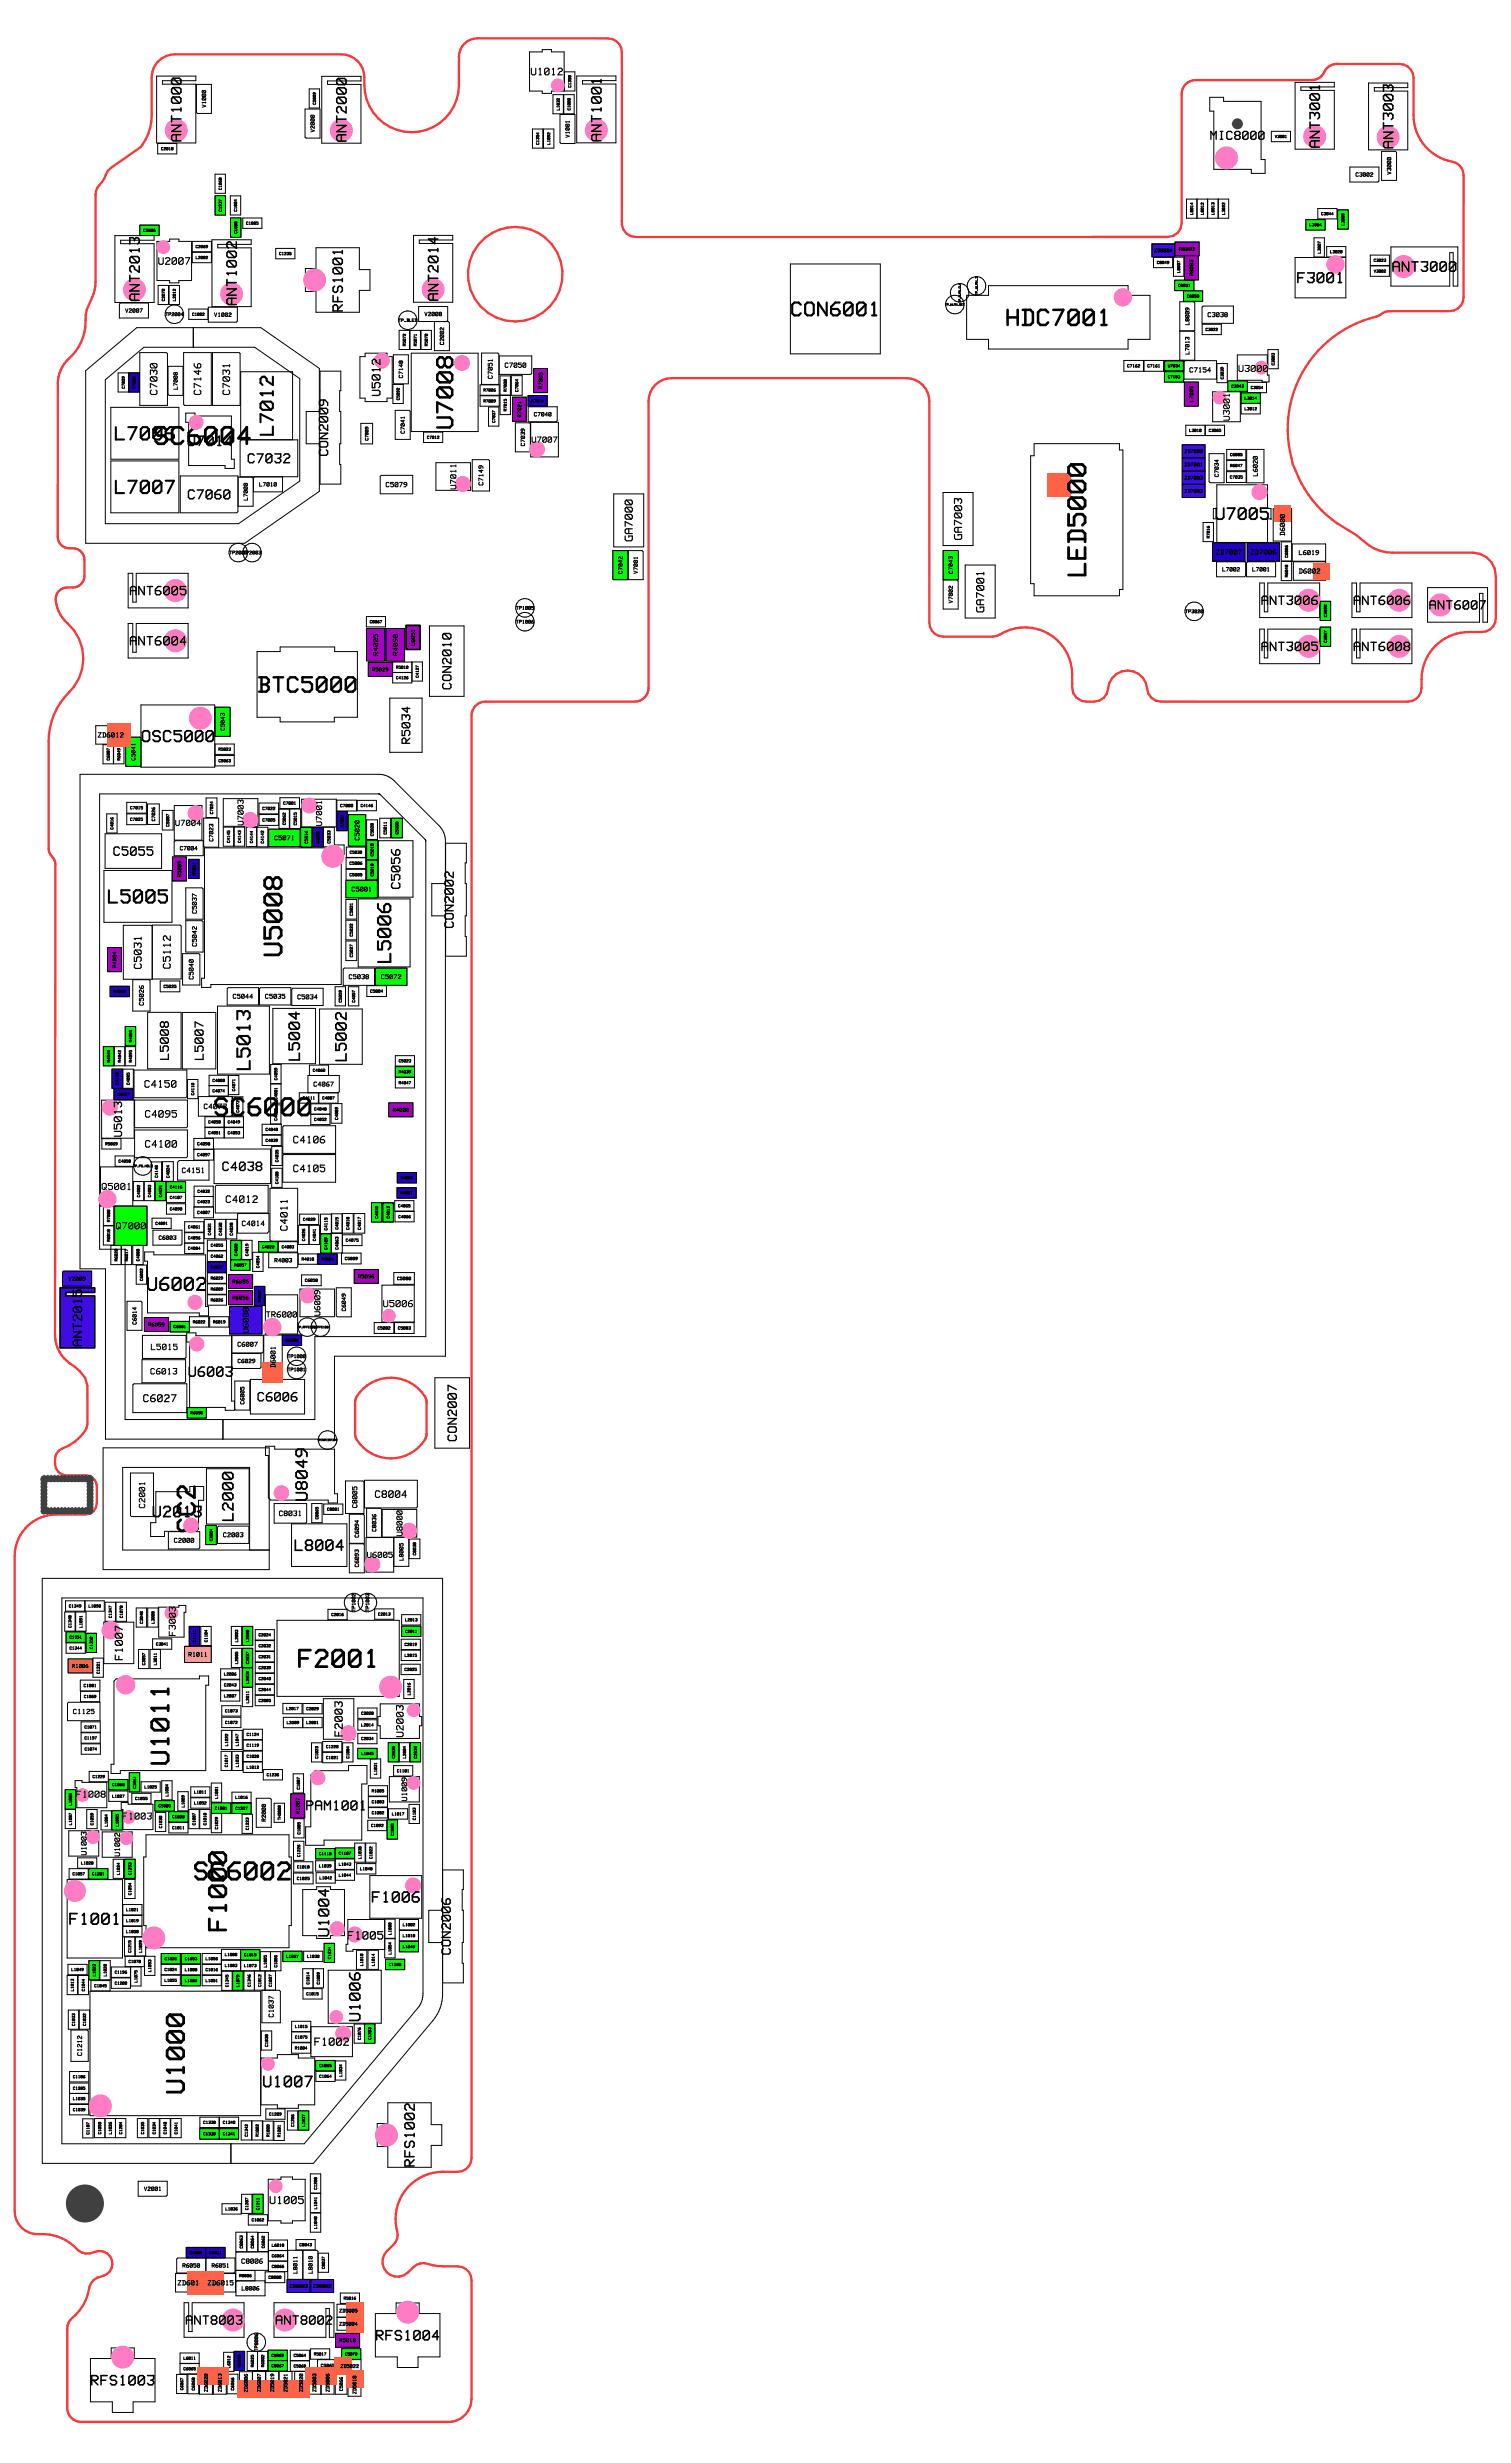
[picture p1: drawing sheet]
<svg xmlns="http://www.w3.org/2000/svg" width="245mm" height="400mm" viewBox="0 0 245 400" stroke-linecap="round" stroke-linejoin="round" font-family="sans-serif">
<defs><g id="words">
<g font-size="4.5">
<text x="24.7" y="72.4">SC6004</text>
<text x="176.6" y="93.9" transform="rotate(-90 176.6 93.9)">LED5000</text>
<text x="46" y="155.5" transform="rotate(-90 46 155.5)">U5008</text>
<text x="34.5" y="181.5">SC6000</text>
<text x="48.5" y="271.2">F2001</text>
<text x="27.6" y="286.9" transform="rotate(-90 27.6 286.9)">U1011</text>
<text x="31.2" y="305.7">SC6002</text>
<text x="37" y="313.7" transform="rotate(-90 37 313.7)">F1000</text>
<text x="30.2" y="340.3" transform="rotate(-90 30.2 340.3)">U1000</text>
</g>
<text font-size="4.5" fill="#ff7cc5" x="31.9" y="249.6" transform="rotate(-90 31.9 249.6)">SC2</text>
<g font-size="4.1">
<text x="162.8" y="53.1">HDC7001</text>
<text x="73.7" y="69.8" transform="rotate(-90 73.7 69.8)">U7008</text>
</g>
<text font-size="3.9" x="41.6" y="112.7">BTC5000</text>
<text font-size="3.5" x="127.8" y="51.5">CON6001</text>
<g font-size="3.4">
<text x="18.8" y="71.7">L7006</text>
<text x="44.6" y="70.6" transform="rotate(-90 44.6 70.6)">L7012</text>
<text x="18.8" y="80.4">L7007</text>
<text x="17.7" y="146.9">L5005</text>
<text x="63.7" y="156.3" transform="rotate(-90 63.7 156.3)">L5006</text>
<text x="40.8" y="173.7" transform="rotate(-90 40.8 173.7)">L5013</text>
</g>
<text font-size="3.3" x="23.8" y="209.9">U6002</text>
<g font-size="3">
<text x="197.3" y="84.6">U7005</text>
<text x="50.1" y="244" transform="rotate(-90 50.1 244)">U8049</text>
</g>
<g font-size="2.9">
<text x="22.5" y="120.7">OSC5000</text>
<text x="11.3" y="312.9">F1001</text>
</g>
<g font-size="2.8">
<text x="48.8" y="172.2" transform="rotate(-90 48.8 172.2)">L5004</text>
<text x="56.4" y="172.3" transform="rotate(-90 56.4 172.3)">L5002</text>
<text x="24.7" y="246.6">U2013</text>
<text x="38" y="247" transform="rotate(-90 38 247)">L2000</text>
<text x="48" y="252.1">L8004</text>
<text x="58.6" y="328.5" transform="rotate(-90 58.6 328.5)">U1006</text>
<text x="42.6" y="339.3">U1007</text>
</g>
<g font-size="2.7">
<text x="60.4" y="309.2">F1006</text>
<text x="53.6" y="314.8" transform="rotate(-90 53.6 314.8)">U1004</text>
</g>
<g font-size="2.6">
<text x="29.6" y="23.2" transform="rotate(-90 29.6 23.2)">ANT1000</text>
<text x="56.4" y="23.2" transform="rotate(-90 56.4 23.2)">ANT2000</text>
<text x="97.8" y="23.2" transform="rotate(-90 97.8 23.2)">ANT1001</text>
<text x="214.5" y="24.2" transform="rotate(-90 214.5 24.2)">ANT3001</text>
<text x="226.4" y="24.3" transform="rotate(-90 226.4 24.3)">ANT3003</text>
<text x="210.7" y="46.1">F3001</text>
<text x="225.9" y="44.3">ANT3000</text>
<text x="22.8" y="49.1" transform="rotate(-90 22.8 49.1)">ANT2013</text>
<text x="38.6" y="49.8" transform="rotate(-90 38.6 49.8)">ANT1002</text>
<text x="71.3" y="49.1" transform="rotate(-90 71.3 49.1)">ANT2014</text>
</g>
<g font-size="2.5">
<text x="55.8" y="50.8" transform="rotate(-90 55.8 50.8)">RFS1001</text>
<text x="30.4" y="72.6">U7014</text>
<text x="30.5" y="223.8">U6003</text>
<text x="67.5" y="352.3" transform="rotate(-90 67.5 352.3)">RFS1002</text>
<text x="60.9" y="380.4">RFS1004</text>
<text x="14.6" y="387.7">RFS1003</text>
</g>
<g font-size="2.4">
<text x="40.1" y="75.4">C7032</text>
<text x="30.4" y="81.2">C7060</text>
<text x="49.3" y="294.3">PAM1001</text>
</g>
<g font-size="2.3">
<text x="53.4" y="74.5" transform="rotate(-90 53.4 74.5)">CON2009</text>
<text x="20.9" y="96.8">ANT6005</text>
<text x="204.7" y="98.4">ANT3006</text>
<text x="219.7" y="98.4">ANT6006</text>
<text x="232" y="99.1">ANT6007</text>
<text x="20.9" y="105">ANT6004</text>
<text x="204.7" y="105.9">ANT3005</text>
<text x="219.7" y="105.9">ANT6008</text>
<text x="73.4" y="112.5" transform="rotate(-90 73.4 112.5)">CON2010</text>
<text x="18.3" y="139.1">C5055</text>
<text x="65.1" y="144.5" transform="rotate(-90 65.1 144.5)">C5056</text>
<text x="73.8" y="151.2" transform="rotate(-90 73.8 151.2)">CON2002</text>
<text x="36" y="190.4">C4038</text>
<text x="13.4" y="218.9" transform="rotate(-90 13.4 218.9)">ANT2015</text>
<text x="41.7" y="227.8">C6006</text>
<text x="74.3" y="234.6" transform="rotate(-90 74.3 234.6)">CON2007</text>
<text x="73.3" y="318" transform="rotate(-90 73.3 318)">CON2006</text>
<text x="30" y="377.8">ANT8003</text>
<text x="44.6" y="377.8">ANT8002</text>
</g>
<g font-size="2.2">
<text x="196.6" y="22.8">MIC8000</text>
<text x="27.5" y="172.1" transform="rotate(-90 27.5 172.1)">L5008</text>
<text x="33.1" y="172.1" transform="rotate(-90 33.1 172.1)">L5007</text>
</g>
<g font-size="2.1">
<text x="61.9" y="64.4" transform="rotate(-90 61.9 64.4)">U5012</text>
<text x="66.7" y="120.9" transform="rotate(-90 66.7 120.9)">R5034</text>
</g>
<g font-size="2">
<text x="102.8" y="88.2" transform="rotate(-90 102.8 88.2)">GA7000</text>
<text x="156.3" y="87.9" transform="rotate(-90 156.3 87.9)">GA7003</text>
<text x="159.9" y="99.7" transform="rotate(-90 159.9 99.7)">GA7001</text>
<text x="19.9" y="184.8" transform="rotate(-90 19.9 184.8)">U5013</text>
<text x="20" y="269.7" transform="rotate(-90 20 269.7)">F1007</text>
<text x="55.7" y="282.1" transform="rotate(-90 55.7 282.1)">F2003</text>
<text x="56.5" y="315.2">F1005</text>
<text x="51.1" y="332.5">F1002</text>
</g>
<g font-size="1.9">
<text x="23.1" y="157.5" transform="rotate(-90 23.1 157.5)">C5031</text>
<text x="27.8" y="157.5" transform="rotate(-90 27.8 157.5)">C5112</text>
<text x="23.2" y="227.9">C6027</text>
<text x="43.7" y="358.2">U1005</text>
</g>
<g font-size="1.8">
<text x="86.2" y="12.3">U1012</text>
<text x="25.6" y="43.1">U2007</text>
<text x="25.6" y="64.2" transform="rotate(-90 25.6 64.2)">C7030</text>
<text x="32.7" y="64.2" transform="rotate(-90 32.7 64.2)">C7146</text>
<text x="37.4" y="64.2" transform="rotate(-90 37.4 64.2)">C7031</text>
<text x="23.4" y="176.8">C4150</text>
<text x="23.5" y="181.7">C4095</text>
<text x="47.6" y="185.8">C4106</text>
<text x="23.5" y="186.5">C4100</text>
<text x="47.6" y="190.5">C4105</text>
<text x="36.6" y="195.5">C4012</text>
<text x="46.8" y="200" transform="rotate(-90 46.8 200)">C4011</text>
<text x="60.8" y="243.5">C8004</text>
<text x="65.6" y="282.3" transform="rotate(-90 65.6 282.3)">U2003</text>
</g>
<g font-size="1.7">
<text x="201.1" y="60.5">U3000</text>
<text x="16.4" y="193.4">Q5001</text>
<text x="18.7" y="199.8">Q7000</text>
<text x="62.2" y="212.4">U5006</text>
<text x="28.6" y="265.8" transform="rotate(-90 28.6 265.8)">F3003</text>
<text x="12.4" y="292.2">F1008</text>
<text x="19.9" y="295.7">F1003</text>
</g>
<text font-size="1.6" x="199.8" y="68.4" transform="rotate(-90 199.8 68.4)">U3001</text>
<g font-size="1.5">
<text x="24.6" y="219.4">L5015</text>
<text x="24.4" y="223.4">C6013</text>
<text x="23.6" y="245.1" transform="rotate(-90 23.6 245.1)">C2001</text>
</g>
<g font-size="1.4">
<text x="86.3" y="72">U7007</text>
<text x="74.1" y="79.6" transform="rotate(-90 74.1 79.6)">U7011</text>
<text x="28.4" y="134.2">U7004</text>
<text x="39.6" y="134.2" transform="rotate(-90 39.6 134.2)">U7003</text>
<text x="52.3" y="134.2" transform="rotate(-90 52.3 134.2)">U7001</text>
<text x="43.1" y="214.1">TR6000</text>
<text x="52.1" y="213.8" transform="rotate(-90 52.1 213.8)">U6009</text>
<text x="40.5" y="216.6" transform="rotate(-90 40.5 216.6)">U6008</text>
<text x="65.4" y="249.6" transform="rotate(-90 65.4 249.6)">U8000</text>
<text x="59.6" y="253.2">U6005</text>
</g>
<g font-size="1.3">
<text x="33.1" y="180.3">C4073</text>
<text x="29.5" y="190.6">C4151</text>
<text x="39.2" y="199.3">C4014</text>
<text x="45.3" y="246.4">C8031</text>
<text x="66.2" y="292.7" transform="rotate(-90 66.2 292.7)">U1009</text>
<text x="14.1" y="301.5" transform="rotate(-90 14.1 301.5)">U1003</text>
<text x="19.5" y="301.7" transform="rotate(-90 19.5 301.7)">U1002</text>
</g>
<g font-size="1.2">
<text x="81.9" y="59.8">C7050</text>
<text x="193.2" y="60.6">C7154</text>
<text x="62.6" y="79.2">C5079</text>
<text x="208.7" y="87.1" transform="rotate(-90 208.7 87.1)">D6000</text>
<text x="197.4" y="90.1">ZD7007</text>
<text x="203" y="90.1">ZD7006</text>
<text x="210.9" y="93.2">D6002</text>
<text x="61.5" y="106.5" transform="rotate(-90 61.5 106.5)">R4005</text>
<text x="64.7" y="106.5" transform="rotate(-90 64.7 106.5)">R4090</text>
<text x="15.8" y="119.9">ZD6012</text>
<text x="44.8" y="222.3" transform="rotate(-90 44.8 222.3)">D6001</text>
<text x="58.1" y="245.1" transform="rotate(-90 58.1 245.1)">C8005</text>
<text x="11.8" y="278.5">C1125</text>
<text x="44.5" y="327.8" transform="rotate(-90 44.5 327.8)">C1037</text>
<text x="28.8" y="371.4">ZD6014</text>
<text x="33.7" y="371.4">ZD6015</text>
<text x="39.2" y="367.9">C8006</text>
</g>
<g font-size="1.1">
<text x="196.1" y="51.6">C3038</text>
<text x="80" y="61.6" transform="rotate(-90 80 61.6)">C7051</text>
<text x="204.3" y="77.3" transform="rotate(-90 204.3 77.3)">L6020</text>
<text x="78.5" y="78.9" transform="rotate(-90 78.5 78.9)">C7149</text>
<text x="211" y="90.2">L6019</text>
<text x="44.5" y="136.6">C5071</text>
<text x="58.4" y="136.6" transform="rotate(-90 58.4 136.6)">C5020</text>
<text x="32" y="148.5" transform="rotate(-90 32 148.5)">C5037</text>
<text x="57.1" y="144.9">C5001</text>
<text x="32" y="153.8" transform="rotate(-90 32 153.8)">C5042</text>
<text x="31.5" y="159.2" transform="rotate(-90 31.5 159.2)">C5040</text>
<text x="56.6" y="159.1">C5038</text>
<text x="61.9" y="159.1">C5072</text>
<text x="23.4" y="163.4" transform="rotate(-90 23.4 163.4)">C5026</text>
<text x="37.8" y="162.3">C5044</text>
<text x="43" y="162.3">C5035</text>
<text x="48.3" y="162.4">C5034</text>
<text x="50.9" y="176.6">C4067</text>
<text x="38.6" y="218.9">C6007</text>
<text x="28.2" y="250.7">C2000</text>
<text x="36.2" y="249.8">C2003</text>
<text x="30.6" y="269.2">R1011</text>
<text x="13.4" y="334.1" transform="rotate(-90 13.4 334.1)">C1212</text>
</g>
<g font-size="1">
<text x="33.5" y="17.5" transform="rotate(-90 33.5 17.5)">V1000</text>
<text x="51.1" y="21.5" transform="rotate(-90 51.1 21.5)">V2000</text>
<text x="92.5" y="22.4" transform="rotate(-90 92.5 22.4)">V1001</text>
<text x="220.2" y="28.7">C3002</text>
<text x="226" y="28.4" transform="rotate(-90 226 28.4)">V3000</text>
<text x="20.3" y="50.8">V2007</text>
<text x="34.8" y="51.5">V1002</text>
<text x="68.9" y="51.4">V2008</text>
<text x="193.2" y="52.8" transform="rotate(-90 193.2 52.8)">L8009</text>
<text x="72.1" y="56.1" transform="rotate(-90 72.1 56.1)">C2002</text>
<text x="193.2" y="57.5" transform="rotate(-90 193.2 57.5)">L7013</text>
<text x="28.9" y="63.2" transform="rotate(-90 28.9 63.2)">L7008</text>
<text x="65.5" y="61.5" transform="rotate(-90 65.5 61.5)">C7148</text>
<text x="65.8" y="70.5" transform="rotate(-90 65.8 70.5)">C7041</text>
<text x="86.7" y="67.7">C7040</text>
<text x="85.3" y="72.5" transform="rotate(-90 85.3 72.5)">C7039</text>
<text x="198" y="77.5" transform="rotate(-90 198 77.5)">C7034</text>
<text x="40.3" y="81.3" transform="rotate(-90 40.3 81.3)">L7000</text>
<text x="42.2" y="79.1">L7010</text>
<text x="101.1" y="93.3" transform="rotate(-90 101.1 93.3)">C7042</text>
<text x="103.6" y="93.2" transform="rotate(-90 103.6 93.2)">V7001</text>
<text x="154.8" y="93.3" transform="rotate(-90 154.8 93.3)">C7043</text>
<text x="198.6" y="92.9">L7002</text>
<text x="203.5" y="92.9">L7001</text>
<text x="154.8" y="98" transform="rotate(-90 154.8 98)">V7002</text>
<text x="36.5" y="118.7" transform="rotate(-90 36.5 118.7)">C5043</text>
<text x="22" y="123.6" transform="rotate(-90 22 123.6)">C5041</text>
<text x="34.7" y="136.7" transform="rotate(-90 34.7 136.7)">C7023</text>
<text x="29.2" y="138.2">C7004</text>
<text x="25.8" y="201.5">C6003</text>
<text x="11.1" y="208.1">V2009</text>
<text x="44.6" y="205.1">R4003</text>
<text x="22.2" y="215.2" transform="rotate(-90 22.2 215.2)">C6014</text>
<text x="56.2" y="213.1" transform="rotate(-90 56.2 213.1)">C6049</text>
<text x="38.6" y="221.5">C6029</text>
<text x="39.7" y="228.2" transform="rotate(-90 39.7 228.2)">C6005</text>
<text x="58.3" y="249.9" transform="rotate(-90 58.3 249.9)">C6094</text>
<text x="61.1" y="248.9" transform="rotate(-90 61.1 248.9)">C8036</text>
<text x="58.3" y="254.7" transform="rotate(-90 58.3 254.7)">C6093</text>
<text x="65.5" y="253.5" transform="rotate(-90 65.5 253.5)">L8005</text>
<text x="43.2" y="296" transform="rotate(-90 43.2 296)">R2000</text>
<text x="23.4" y="356">V2001</text>
<text x="29.6" y="368.5">R6050</text>
<text x="34.4" y="368.5">R6051</text>
<text x="48.3" y="369.4" transform="rotate(-90 48.3 369.4)">L8011</text>
<text x="50.8" y="369.4" transform="rotate(-90 50.8 369.4)">L8010</text>
<text x="39.3" y="372.2">L8006</text>
</g>
<g font-size=".9">
<text x="191.5" y="40.8">R8002</text>
<text x="193.8" y="44.9" transform="rotate(-90 193.8 44.9)">R8003</text>
<text x="88.1" y="63.2" transform="rotate(-90 88.1 63.2)">R7005</text>
<text x="193.8" y="65.3" transform="rotate(-90 193.8 65.3)">L7009</text>
<text x="84.7" y="67.8" transform="rotate(-90 84.7 67.8)">R7021</text>
<text x="67.4" y="104.9" transform="rotate(-90 67.4 104.9)">U8051</text>
<text x="60.4" y="109.1">R5029</text>
<text x="29.5" y="142.5" transform="rotate(-90 29.5 142.5)">R5009</text>
<text x="18.9" y="157.3" transform="rotate(-90 18.9 157.3)">R4004</text>
<text x="63.8" y="180.7">R4000</text>
<text x="37.7" y="208.6">R6055</text>
<text x="58.2" y="207.7">R5096</text>
<text x="24.1" y="215.6">R6059</text>
<text x="37.7" y="211.2">R6056</text>
<text x="11.7" y="271">R1006</text>
<text x="48.7" y="294.8" transform="rotate(-90 48.7 294.8)">R1007</text>
<text x="55.1" y="380.6">R5018</text>
</g>
<g font-size=".8">
<text x="187.4" y="41">ZD8004</text>
<text x="26.9" y="51.4">TP2004</text>
<text x="59.8" y="71.6" transform="rotate(-90 59.8 71.6)">C7009</text>
<text x="192.4" y="73.6">ZD7000</text>
<text x="192.4" y="75.8">ZD7001</text>
<text x="192.4" y="77.9">ZD7003</text>
<text x="192.4" y="80.1">ZD7002</text>
<text x="37.3" y="90.1">TP2002</text>
<text x="39.5" y="90.1">TP2003</text>
<text x="83.8" y="99.1">TP1005</text>
<text x="83.8" y="101.3">TP1006</text>
<text x="192.5" y="99.6">TP3020</text>
<text x="25.2" y="133.4" transform="rotate(-90 25.2 133.4)">C7026</text>
<text x="64.5" y="208">C5080</text>
<text x="46.7" y="220.7">TP1000</text>
<text x="46.7" y="222.8">TP1001</text>
<text x="57.7" y="261.8" transform="rotate(-90 57.7 261.8)">TP1002</text>
<text x="60" y="261.8" transform="rotate(-90 60 261.8)">TP1003</text>
<text x="47" y="371.8">ZD8003</text>
<text x="50.8" y="371.8">ZD8002</text>
<text x="55.1" y="377.9">ZD5004</text>
<text x="55.1" y="375.8">ZD5005</text>
<text x="41.9" y="382" transform="rotate(-90 41.9 382)">TP8006</text>
<text x="33.8" y="388.7" transform="rotate(-90 33.8 388.7)">ZD6020</text>
<text x="36" y="388.7" transform="rotate(-90 36 388.7)">ZD6013</text>
<text x="40.2" y="388.7" transform="rotate(-90 40.2 388.7)">ZD6006</text>
<text x="42.4" y="388.7" transform="rotate(-90 42.4 388.7)">ZD6007</text>
<text x="44.5" y="388.7" transform="rotate(-90 44.5 388.7)">ZD5019</text>
<text x="46.7" y="388.7" transform="rotate(-90 46.7 388.7)">ZD5021</text>
<text x="49.2" y="388.7" transform="rotate(-90 49.2 388.7)">ZD5020</text>
<text x="51.4" y="388.7" transform="rotate(-90 51.4 388.7)">ZD5003</text>
<text x="52.1" y="384.7">C5065</text>
<text x="53.5" y="388.7" transform="rotate(-90 53.5 388.7)">ZD5006</text>
<text x="55.3" y="384.8">ZD5022</text>
<text x="55.7" y="388.5" transform="rotate(-90 55.7 388.5)">C5066</text>
<text x="57.9" y="389" transform="rotate(-90 57.9 389)">ZD5018</text>
</g>
<g font-size=".7">
<text x="51.3" y="17" transform="rotate(-90 51.3 17)">C2009</text>
<text x="90.9" y="17.9" transform="rotate(-90 90.9 17.9)">L1032</text>
<text x="92.7" y="17.9" transform="rotate(-90 92.7 17.9)">C1000</text>
<text x="92.8" y="14.2" transform="rotate(-90 92.8 14.2)">C1358</text>
<text x="87.6" y="23.5" transform="rotate(-90 87.6 23.5)">C1354</text>
<text x="89.4" y="23.5" transform="rotate(-90 89.4 23.5)">L1092</text>
<text x="207.1" y="22.4">V3001</text>
<text x="26.2" y="24.4">C2010</text>
<text x="36" y="30.9" transform="rotate(-90 36 30.9)">C1068</text>
<text x="36" y="34.4" transform="rotate(-90 36 34.4)">C1237</text>
<text x="38.5" y="34.4" transform="rotate(-90 38.5 34.4)">C1004</text>
<text x="193.8" y="34.8" transform="rotate(-90 193.8 34.8)">L8014</text>
<text x="195.5" y="34.8" transform="rotate(-90 195.5 34.8)">L8012</text>
<text x="197.2" y="34.8" transform="rotate(-90 197.2 34.8)">L8013</text>
<text x="199" y="34.8" transform="rotate(-90 199 34.8)">L3022</text>
<text x="214.6" y="35">C3044</text>
<text x="23.3" y="37.7">C2006</text>
<text x="31.8" y="40.3">C2069</text>
<text x="38.5" y="38" transform="rotate(-90 38.5 38)">C1008</text>
<text x="40" y="36.5">C1005</text>
<text x="45.3" y="41.5">C1235</text>
<text x="212.7" y="36.8">L3004</text>
<text x="214.5" y="41.1" transform="rotate(-90 214.5 41.1)">L3007</text>
<text x="216.1" y="41.2">L3020</text>
<text x="218.4" y="36.6" transform="rotate(-90 218.4 36.6)">L3009</text>
<text x="31.8" y="42.1">L2002</text>
<text x="187.9" y="42.9">C8049</text>
<text x="191.3" y="46.6">C8051</text>
<text x="191.7" y="44.3" transform="rotate(-90 191.7 44.3)">L8007</text>
<text x="223.1" y="42.5">C3023</text>
<text x="223.1" y="44.3">V3002</text>
<text x="26.8" y="48.9" transform="rotate(-90 26.8 48.9)">C2070</text>
<text x="28.6" y="48.9" transform="rotate(-90 28.6 48.9)">L2012</text>
<text x="31.2" y="51.3">C1002</text>
<text x="64.6" y="52.3">TP_BLED</text>
<text x="192.8" y="48.4">C8050</text>
<text x="195.8" y="53.8">C3022</text>
<text x="65.9" y="56.2" transform="rotate(-90 65.9 56.2)">R5072</text>
<text x="67.7" y="56.2" transform="rotate(-90 67.7 56.2)">R5071</text>
<text x="69.5" y="56.2" transform="rotate(-90 69.5 56.2)">R5070</text>
<text x="183.1" y="59.7">C7162</text>
<text x="186.4" y="59.7">C7161</text>
<text x="189.7" y="59.7">U7034</text>
<text x="207" y="59.4" transform="rotate(-90 207 59.4)">C3003</text>
<text x="20.3" y="63.1" transform="rotate(-90 20.3 63.1)">C7029</text>
<text x="22" y="63.1" transform="rotate(-90 22 63.1)">C7028</text>
<text x="64.9" y="65" transform="rotate(-90 64.9 65)">C5092</text>
<text x="78.5" y="63.6">R7006</text>
<text x="78.5" y="65.4">R7009</text>
<text x="82.3" y="63.6" transform="rotate(-90 82.3 63.6)">R7020</text>
<text x="84.2" y="63.7" transform="rotate(-90 84.2 63.7)">C7064</text>
<text x="86.3" y="65.4">R7014</text>
<text x="189.7" y="61.5">C7153</text>
<text x="198.7" y="61.6" transform="rotate(-90 198.7 61.6)">C3039</text>
<text x="200" y="63">C3043</text>
<text x="202.2" y="64.9">L3014</text>
<text x="203.1" y="63.2">C3054</text>
<text x="69.4" y="71.3">C7012</text>
<text x="80.4" y="68.7" transform="rotate(-90 80.4 68.7)">C7037</text>
<text x="82.3" y="66.8" transform="rotate(-90 82.3 66.8)">R7015</text>
<text x="193.2" y="70.2">L3010</text>
<text x="196.3" y="70.2">C3065</text>
<text x="202.2" y="66.7">L3012</text>
<text x="199.7" y="77.8">C7035</text>
<text x="199.8" y="74.1">C6085</text>
<text x="199.8" y="75.9">R6047</text>
<text x="196.5" y="87.5" transform="rotate(-90 196.5 87.5)">R7016</text>
<text x="209.2" y="93.8" transform="rotate(-90 209.2 93.8)">R6048</text>
<text x="209.2" y="90.6" transform="rotate(-90 209.2 90.6)">C6086</text>
<text x="60.1" y="101.3">C8067</text>
<text x="215.5" y="100.3" transform="rotate(-90 215.5 100.3)">C3090</text>
<text x="215.5" y="104.5" transform="rotate(-90 215.5 104.5)">C3087</text>
<text x="64.3" y="110.4">C4126</text>
<text x="64.3" y="108.7">R5010</text>
<text x="68" y="110.1" transform="rotate(-90 68 110.1)">C4127</text>
<text x="17.8" y="123.6" transform="rotate(-90 17.8 123.6)">C6087</text>
<text x="19.5" y="123.6" transform="rotate(-90 19.5 123.6)">R6049</text>
<text x="35.5" y="123.9">C5063</text>
<text x="35.5" y="122">R5023</text>
<text x="21.1" y="131.5">C7015</text>
<text x="42.6" y="131.6">C7022</text>
<text x="46" y="130.8">C7001</text>
<text x="55.3" y="131.2">C7000</text>
<text x="58.6" y="131.1">C4146</text>
<text x="18.4" y="134.8" transform="rotate(-90 18.4 134.8)">C4016</text>
<text x="21.1" y="133.4">C7025</text>
<text x="27.5" y="134.3" transform="rotate(-90 27.5 134.3)">C5007</text>
<text x="34.6" y="132.3" transform="rotate(-90 34.6 132.3)">C7024</text>
<text x="37.4" y="137" transform="rotate(-90 37.4 137)">C4145</text>
<text x="39.1" y="137" transform="rotate(-90 39.1 137)">C4143</text>
<text x="41.1" y="137" transform="rotate(-90 41.1 137)">C4144</text>
<text x="42.6" y="133.5">C7005</text>
<text x="42.9" y="137.1" transform="rotate(-90 42.9 137.1)">C4142</text>
<text x="46.4" y="134" transform="rotate(-90 46.4 134)">C5062</text>
<text x="48.2" y="134.1" transform="rotate(-90 48.2 134.1)">C5015</text>
<text x="50" y="137.1" transform="rotate(-90 50 137.1)">C5016</text>
<text x="51.9" y="137" transform="rotate(-90 51.9 137)">C5000</text>
<text x="53.7" y="137.1" transform="rotate(-90 53.7 137.1)">C5033</text>
<text x="55.8" y="134.4" transform="rotate(-90 55.8 134.4)">R7003</text>
<text x="60.7" y="135.9" transform="rotate(-90 60.7 135.9)">C5028</text>
<text x="62.8" y="135.6" transform="rotate(-90 62.8 135.6)">C5011</text>
<text x="64.7" y="135.6" transform="rotate(-90 64.7 135.6)">C5008</text>
<text x="31.7" y="142.2" transform="rotate(-90 31.7 142.2)">R5001</text>
<text x="56.8" y="142.4">C5005</text>
<text x="56.8" y="140.5">C5006</text>
<text x="56.8" y="138.7">C5030</text>
<text x="60.7" y="142.4" transform="rotate(-90 60.7 142.4)">C5018</text>
<text x="60.7" y="139.1" transform="rotate(-90 60.7 139.1)">C5010</text>
<text x="57.3" y="148.8" transform="rotate(-90 57.3 148.8)">C5021</text>
<text x="57.3" y="155.5" transform="rotate(-90 57.3 155.5)">C5027</text>
<text x="57.3" y="152.2" transform="rotate(-90 57.3 152.2)">C5022</text>
<text x="18.4" y="161.4">R4008</text>
<text x="26.6" y="160.5">C5025</text>
<text x="60.1" y="161.3">C5004</text>
<text x="55.5" y="162.9" transform="rotate(-90 55.5 162.9)">C5059</text>
<text x="57.7" y="162.9" transform="rotate(-90 57.7 162.9)">C4057</text>
<text x="17.9" y="172.6" transform="rotate(-90 17.9 172.6)">R4048</text>
<text x="19.7" y="172.6" transform="rotate(-90 19.7 172.6)">R4042</text>
<text x="21.4" y="172.6" transform="rotate(-90 21.4 172.6)">R4095</text>
<text x="21.4" y="169.4" transform="rotate(-90 21.4 169.4)">R4096</text>
<text x="64.8" y="172.6">C5023</text>
<text x="19.1" y="178.1">C4027</text>
<text x="19.3" y="176.3" transform="rotate(-90 19.3 176.3)">C4129</text>
<text x="21.1" y="176.3" transform="rotate(-90 21.1 176.3)">C4085</text>
<text x="31.6" y="178" transform="rotate(-90 31.6 178)">C4110</text>
<text x="34.5" y="175.8">C4000</text>
<text x="34.5" y="177.5">C4074</text>
<text x="38.2" y="177.3" transform="rotate(-90 38.2 177.3)">C4071</text>
<text x="45.1" y="178.7" transform="rotate(-90 45.1 178.7)">C4001</text>
<text x="45.1" y="175.5" transform="rotate(-90 45.1 175.5)">C4059</text>
<text x="49.2" y="178.7">C4111</text>
<text x="50.8" y="174.2">C4060</text>
<text x="52.3" y="178.7">C4087</text>
<text x="64.8" y="174.4">R4039</text>
<text x="64.8" y="176.2">R4047</text>
<text x="33.8" y="182.6">C4050</text>
<text x="33.8" y="184.3">C4051</text>
<text x="37" y="182.6">C4049</text>
<text x="37" y="184.3">C4053</text>
<text x="38.9" y="180.8" transform="rotate(-90 38.9 180.8)">C4072</text>
<text x="43.1" y="185.6">C4039</text>
<text x="43.1" y="183.8">C4040</text>
<text x="45" y="182.1" transform="rotate(-90 45 182.1)">C4025</text>
<text x="51" y="180.5">C4048</text>
<text x="51" y="182.1">C4052</text>
<text x="54.9" y="182" transform="rotate(-90 54.9 182)">C4089</text>
<text x="17.1" y="186.1">R5069</text>
<text x="19.3" y="188.9">C4058</text>
<text x="25.7" y="191.4" transform="rotate(-90 25.7 191.4)">C4148</text>
<text x="27.5" y="191.4" transform="rotate(-90 27.5 191.4)">C4024</text>
<text x="32" y="187.9">C4097</text>
<text x="32" y="186.1">C4098</text>
<text x="45.2" y="188.8" transform="rotate(-90 45.2 188.8)">C4035</text>
<text x="65.1" y="191.6">R4009</text>
<text x="22.8" y="194.5" transform="rotate(-90 22.8 194.5)">C4002</text>
<text x="24.5" y="194.5" transform="rotate(-90 24.5 194.5)">C4003</text>
<text x="26.3" y="194.5" transform="rotate(-90 26.3 194.5)">C4021</text>
<text x="27.6" y="196.7">C4090</text>
<text x="27.6" y="194.8">C4107</text>
<text x="27.6" y="193.1">C4116</text>
<text x="32" y="197.3">C4007</text>
<text x="32.1" y="195.5">C4023</text>
<text x="32.1" y="193.8">C4032</text>
<text x="45.2" y="192.4" transform="rotate(-90 45.2 192.4)">C4108</text>
<text x="64.7" y="196.2">C4065</text>
<text x="64.7" y="198">C4066</text>
<text x="65" y="194.1">R4001</text>
<text x="17.9" y="201.8" transform="rotate(-90 17.9 201.8)">R6018</text>
<text x="17.9" y="198.6" transform="rotate(-90 17.9 198.6)">R7000</text>
<text x="25.2" y="199">C4091</text>
<text x="30.5" y="201.4">C4056</text>
<text x="30.5" y="199.6">C4061</text>
<text x="30.5" y="203.1">C4084</text>
<text x="34.2" y="202.6">C4055</text>
<text x="34.3" y="200.7" transform="rotate(-90 34.3 200.7)">C4031</text>
<text x="36.1" y="200.8" transform="rotate(-90 36.1 200.8)">C4030</text>
<text x="37.8" y="200.8" transform="rotate(-90 37.8 200.8)">C4028</text>
<text x="42.6" y="202.9">C4022</text>
<text x="45.8" y="202.9">C4083</text>
<text x="49.2" y="198.4">C4029</text>
<text x="49.6" y="201.7" transform="rotate(-90 49.6 201.7)">C4026</text>
<text x="51.3" y="201.7" transform="rotate(-90 51.3 201.7)">C4041</text>
<text x="53.2" y="203.1" transform="rotate(-90 53.2 203.1)">C4109</text>
<text x="53.2" y="199.9" transform="rotate(-90 53.2 199.9)">C4115</text>
<text x="55" y="199.8" transform="rotate(-90 55 199.8)">C4015</text>
<text x="55" y="203" transform="rotate(-90 55 203)">C4063</text>
<text x="56.2" y="201.8">C4075</text>
<text x="56.8" y="199.8" transform="rotate(-90 56.8 199.8)">C4018</text>
<text x="58.6" y="199.8" transform="rotate(-90 58.6 199.8)">C4017</text>
<text x="61.4" y="198" transform="rotate(-90 61.4 198)">C4010</text>
<text x="63.3" y="198" transform="rotate(-90 63.3 198)">C4013</text>
<text x="19.1" y="204.9" transform="rotate(-90 19.1 204.9)">R6020</text>
<text x="20.8" y="204.9" transform="rotate(-90 20.8 204.9)">R6017</text>
<text x="22.7" y="204.9" transform="rotate(-90 22.7 204.9)">C4088</text>
<text x="23.2" y="208.1" transform="rotate(-90 23.2 208.1)">C6002</text>
<text x="34.2" y="206.2">C4037</text>
<text x="34.2" y="204.4">C4062</text>
<text x="34.2" y="209.7">R6009</text>
<text x="34.2" y="207.9">R6029</text>
<text x="38" y="205.8">R6057</text>
<text x="38.6" y="204.1" transform="rotate(-90 38.6 204.1)">C4020</text>
<text x="40.4" y="204.1" transform="rotate(-90 40.4 204.1)">C4019</text>
<text x="42.1" y="206" transform="rotate(-90 42.1 206)">C4054</text>
<text x="49" y="204.8">R4010</text>
<text x="49.5" y="208.3">C6050</text>
<text x="52.2" y="204.8">R4094</text>
<text x="56" y="204.8">C5009</text>
<text x="28.2" y="215.8">C6001</text>
<text x="31.3" y="215.1">R6022</text>
<text x="34.2" y="211.5">R6026</text>
<text x="34.6" y="215.1">R6019</text>
<text x="42.4" y="211.6" transform="rotate(-90 42.4 211.6)">R6007</text>
<text x="46.4" y="218">C6092</text>
<text x="61.3" y="216.1">C5082</text>
<text x="64.6" y="216.1">C5083</text>
<text x="31" y="229.8">R6058</text>
<text x="53.1" y="245.5">C8001</text>
<text x="34.5" y="250.4" transform="rotate(-90 34.5 250.4)">C2004</text>
<text x="51.7" y="246.9" transform="rotate(-90 51.7 246.9)">C8065</text>
<text x="67.6" y="252.7" transform="rotate(-90 67.6 252.7)">C8038</text>
<text x="11.2" y="261.2">C1349</text>
<text x="14.4" y="261.2">L1090</text>
<text x="18.2" y="262.9" transform="rotate(-90 18.2 262.9)">C1347</text>
<text x="19.9" y="262.9" transform="rotate(-90 19.9 262.9)">C1078</text>
<text x="23.2" y="263.8" transform="rotate(-90 23.2 263.8)">C3040</text>
<text x="25.1" y="263.8" transform="rotate(-90 25.1 263.8)">L3008</text>
<text x="53.8" y="262.6">C2016</text>
<text x="61.4" y="262.5">C2013</text>
<text x="65.8" y="263.5">L2013</text>
<text x="11.3" y="268.1">C1344</text>
<text x="11.3" y="266.3">C1351</text>
<text x="11.6" y="264.5" transform="rotate(-90 11.6 264.5)">C1348</text>
<text x="13.4" y="264.4" transform="rotate(-90 13.4 264.4)">L1091</text>
<text x="15.1" y="268" transform="rotate(-90 15.1 268)">C1350</text>
<text x="25.3" y="267.4">C3041</text>
<text x="31.8" y="266.8" transform="rotate(-90 31.8 266.8)">C1111</text>
<text x="33.7" y="266.8" transform="rotate(-90 33.7 266.8)">C1104</text>
<text x="38.7" y="266.8" transform="rotate(-90 38.7 266.8)">L2003</text>
<text x="40.4" y="266.8" transform="rotate(-90 40.4 266.8)">L2008</text>
<text x="42" y="265.9">C2024</text>
<text x="42" y="269.5">C2031</text>
<text x="42" y="267.7">C2032</text>
<text x="65.7" y="267.5">C2019</text>
<text x="65.8" y="269.2">L2015</text>
<text x="65.8" y="265.3">C2011</text>
<text x="13.6" y="274.1">C1081</text>
<text x="13.6" y="275.9">C1069</text>
<text x="16.2" y="272" transform="rotate(-90 16.2 272)">C1221</text>
<text x="23.6" y="270.6" transform="rotate(-90 23.6 270.6)">C3057</text>
<text x="25.5" y="270.5" transform="rotate(-90 25.5 270.5)">L3011</text>
<text x="36.4" y="274">C2043</text>
<text x="36.4" y="272.3">L2006</text>
<text x="36.4" y="275.8">L2007</text>
<text x="38.7" y="270.3" transform="rotate(-90 38.7 270.3)">L2005</text>
<text x="40.4" y="273.5" transform="rotate(-90 40.4 273.5)">L2010</text>
<text x="40.4" y="270.4" transform="rotate(-90 40.4 270.4)">C2037</text>
<text x="42" y="271.2">C2039</text>
<text x="42" y="273">C2040</text>
<text x="42" y="274.8">C2044</text>
<text x="65.7" y="271.5">C2025</text>
<text x="66.7" y="275.4" transform="rotate(-90 66.7 275.4)">L2016</text>
<text x="13.7" y="280.9">C1071</text>
<text x="36.6" y="280.1">C1072</text>
<text x="36.6" y="278.3">C1073</text>
<text x="40.4" y="276.7" transform="rotate(-90 40.4 276.7)">L2011</text>
<text x="42" y="276.6">C2005</text>
<text x="46.6" y="277.9">L2017</text>
<text x="46.6" y="280.1">L2009</text>
<text x="49.8" y="277.9">C2029</text>
<text x="49.8" y="280.1">L2001</text>
<text x="58.7" y="278.6">C2028</text>
<text x="58.7" y="280.5">L2014</text>
<text x="13.7" y="282.7">C1197</text>
<text x="13.7" y="284.5">C1074</text>
<text x="37" y="287.1" transform="rotate(-90 37 287.1)">C1017</text>
<text x="37" y="283.7" transform="rotate(-90 37 283.7)">L1022</text>
<text x="38.8" y="283.7" transform="rotate(-90 38.8 283.7)">L1047</text>
<text x="38.8" y="287.1" transform="rotate(-90 38.8 287.1)">L1033</text>
<text x="40.1" y="285.6">C1020</text>
<text x="40.1" y="283.8">C1119</text>
<text x="40.1" y="282.1">C1124</text>
<text x="40.1" y="287.4">L1012</text>
<text x="51.7" y="285.7" transform="rotate(-90 51.7 285.7)">C1023</text>
<text x="53" y="285.8">C1021</text>
<text x="53" y="284.1">C1220</text>
<text x="56.7" y="285.7" transform="rotate(-90 56.7 285.7)">C1084</text>
<text x="58.7" y="282.8">C2034</text>
<text x="58.7" y="285.2">L1045</text>
<text x="64.2" y="285.7" transform="rotate(-90 64.2 285.7)">C2030</text>
<text x="64.5" y="288">C1101</text>
<text x="65.9" y="285.7" transform="rotate(-90 65.9 285.7)">L2004</text>
<text x="67.7" y="285.7" transform="rotate(-90 67.7 285.7)">C2033</text>
<text x="11.7" y="293.3" transform="rotate(-90 11.7 293.3)">L1088</text>
<text x="15" y="288.9">C1229</text>
<text x="18.2" y="290.2">C1060</text>
<text x="18.3" y="292.1">L1027</text>
<text x="22" y="292.5">C1055</text>
<text x="22.1" y="290.6" transform="rotate(-90 22.1 290.6)">C1061</text>
<text x="23.5" y="290.6">L1025</text>
<text x="25.7" y="293.7">C1003</text>
<text x="27.4" y="291.9" transform="rotate(-90 27.4 291.9)">L1004</text>
<text x="30" y="293.6" transform="rotate(-90 30 293.6)">L1009</text>
<text x="31.6" y="291.4">L1011</text>
<text x="31.6" y="293.2">L1052</text>
<text x="35.4" y="292.2" transform="rotate(-90 35.4 292.2)">L1001</text>
<text x="38.3" y="292.3">L1016</text>
<text x="43.3" y="288.6">C1236</text>
<text x="48.7" y="290.8" transform="rotate(-90 48.7 290.8)">C1087</text>
<text x="60.4" y="293">C1083</text>
<text x="60.4" y="291.3">R1005</text>
<text x="61.2" y="288.3" transform="rotate(-90 61.2 288.3)">L1031</text>
<text x="11.7" y="296.5" transform="rotate(-90 11.7 296.5)">L1087</text>
<text x="15.2" y="296.6" transform="rotate(-90 15.2 296.6)">C1059</text>
<text x="17.5" y="296.7" transform="rotate(-90 17.5 296.7)">L1084</text>
<text x="19.3" y="296.7" transform="rotate(-90 19.3 296.7)">L1085</text>
<text x="26.3" y="297.1" transform="rotate(-90 26.3 297.1)">C1030</text>
<text x="28" y="297.2">C1011</text>
<text x="28" y="295.5">C1028</text>
<text x="31.8" y="296.6" transform="rotate(-90 31.8 296.6)">C1007</text>
<text x="33.5" y="296.6" transform="rotate(-90 33.5 296.6)">C1010</text>
<text x="34.9" y="294.1">C1001</text>
<text x="35.4" y="297.2" transform="rotate(-90 35.4 297.2)">C1029</text>
<text x="38.2" y="294.1">C1227</text>
<text x="40.4" y="297.4" transform="rotate(-90 40.4 297.4)">C1223</text>
<text x="45.6" y="295.8" transform="rotate(-90 45.6 295.8)">TH2000</text>
<text x="48.8" y="298.1" transform="rotate(-90 48.8 298.1)">C1085</text>
<text x="60.3" y="296.9">C1092</text>
<text x="60.4" y="294.8">C1082</text>
<text x="63.7" y="295">L1017</text>
<text x="64" y="298.3" transform="rotate(-90 64 298.3)">C1095</text>
<text x="67.5" y="295.7" transform="rotate(-90 67.5 295.7)">C1103</text>
<text x="11.8" y="304.7">C1057</text>
<text x="13.2" y="303">L1028</text>
<text x="15" y="304.7">C1201</text>
<text x="19.5" y="304.6" transform="rotate(-90 19.5 304.6)">L1024</text>
<text x="21.3" y="304.7" transform="rotate(-90 21.3 304.7)">C1233</text>
<text x="48.2" y="305.5">C1025</text>
<text x="48.3" y="303.6">C1018</text>
<text x="48.8" y="301.7" transform="rotate(-90 48.8 301.7)">C1226</text>
<text x="51.8" y="301.5">C1110</text>
<text x="51.9" y="303.4">L1039</text>
<text x="52" y="305.4">L1042</text>
<text x="55" y="301.4">C1107</text>
<text x="55.1" y="303.2">L1043</text>
<text x="55.1" y="304.9">L1044</text>
<text x="58.5" y="303.9">L1048</text>
<text x="58.7" y="302" transform="rotate(-90 58.7 302)">L1038</text>
<text x="60.5" y="302" transform="rotate(-90 60.5 302)">C1022</text>
<text x="20.6" y="310.6">L1021</text>
<text x="21.3" y="307.9" transform="rotate(-90 21.3 307.9)">C1054</text>
<text x="20.6" y="312.3">L1019</text>
<text x="20.6" y="314.1">L1050</text>
<text x="21.3" y="317.3" transform="rotate(-90 21.3 317.3)">C1215</text>
<text x="23.1" y="317.2" transform="rotate(-90 23.1 317.2)">L1029</text>
<text x="36.6" y="317.8">L1080</text>
<text x="39.6" y="317.9">C1019</text>
<text x="63.6" y="317.5" transform="rotate(-90 63.6 317.5)">L1054</text>
<text x="63.6" y="314.3" transform="rotate(-90 63.6 314.3)">L1000</text>
<text x="65.5" y="313">L1002</text>
<text x="65.5" y="314.8">L1018</text>
<text x="65.5" y="316.6">L1046</text>
<text x="11.6" y="320.3">L1049</text>
<text x="12" y="323.5" transform="rotate(-90 12 323.5)">L1013</text>
<text x="13.8" y="323.6" transform="rotate(-90 13.8 323.6)">C1044</text>
<text x="15.3" y="322.9">C1045</text>
<text x="15.5" y="321.1" transform="rotate(-90 15.5 321.1)">L1023</text>
<text x="17.3" y="321.1" transform="rotate(-90 17.3 321.1)">L1020</text>
<text x="18.6" y="320.7">C1196</text>
<text x="18.6" y="322.5">C1200</text>
<text x="20.9" y="319">C1070</text>
<text x="22.3" y="322.1" transform="rotate(-90 22.3 322.1)">L1075</text>
<text x="24.6" y="320.4" transform="rotate(-90 24.6 320.4)">L1053</text>
<text x="26.7" y="320.3">C1024</text>
<text x="26.7" y="318.5">C1026</text>
<text x="26.8" y="322">L1055</text>
<text x="30" y="318.5">C1053</text>
<text x="30.1" y="322.1">L1006</text>
<text x="30.1" y="320.3">L1008</text>
<text x="33.4" y="320.3">C1016</text>
<text x="33.4" y="322.1">L1051</text>
<text x="33.4" y="318.5">L1056</text>
<text x="36.6" y="319.6">L1003</text>
<text x="37.1" y="322.9" transform="rotate(-90 37.1 322.9)">C1345</text>
<text x="38.9" y="322.8" transform="rotate(-90 38.9 322.8)">L1079</text>
<text x="39.7" y="319.6">L1073</text>
<text x="40.7" y="322.8" transform="rotate(-90 40.7 322.8)">C1346</text>
<text x="42.4" y="322.8" transform="rotate(-90 42.4 322.8)">C1012</text>
<text x="43.3" y="319.6" transform="rotate(-90 43.3 319.6)">L1005</text>
<text x="44.2" y="322.8" transform="rotate(-90 44.2 322.8)">C1027</text>
<text x="45" y="319.7" transform="rotate(-90 45 319.7)">C1006</text>
<text x="46.6" y="318.1">L1007</text>
<text x="49.9" y="318.1">L1030</text>
<text x="50.3" y="322.5" transform="rotate(-90 50.3 322.5)">C1014</text>
<text x="51.9" y="322.5" transform="rotate(-90 51.9 322.5)">C1009</text>
<text x="53.7" y="318.3" transform="rotate(-90 53.7 318.3)">C1234</text>
<text x="59" y="319.4" transform="rotate(-90 59 319.4)">L1010</text>
<text x="60.9" y="319.4" transform="rotate(-90 60.9 319.4)">L1014</text>
<text x="63.2" y="319.5">C1105</text>
<text x="12.2" y="329.2" transform="rotate(-90 12.2 329.2)">C1033</text>
<text x="14" y="329.2" transform="rotate(-90 14 329.2)">C1032</text>
<text x="48" y="329.5">L1015</text>
<text x="49.8" y="324.2">C1015</text>
<text x="43.5" y="332.6" transform="rotate(-90 43.5 332.6)">C1038</text>
<text x="47.9" y="333">R1004</text>
<text x="47.9" y="331.3">C1075</text>
<text x="51.9" y="335.9">C1065</text>
<text x="58.6" y="331.4" transform="rotate(-90 58.6 331.4)">C1076</text>
<text x="60.3" y="331.4" transform="rotate(-90 60.3 331.4)">C1203</text>
<text x="11.9" y="337.7">C1186</text>
<text x="11.9" y="339.6">C1205</text>
<text x="11.9" y="341.3">L1035</text>
<text x="51.9" y="337.6">C1064</text>
<text x="55.6" y="337.4" transform="rotate(-90 55.6 337.4)">L1034</text>
<text x="11.9" y="343.1">C1039</text>
<text x="14.5" y="346.8" transform="rotate(-90 14.5 346.8)">C1187</text>
<text x="16.4" y="346.8" transform="rotate(-90 16.4 346.8)">C1050</text>
<text x="18.2" y="346.7" transform="rotate(-90 18.2 346.7)">L1026</text>
<text x="19.8" y="346.8" transform="rotate(-90 19.8 346.8)">C1204</text>
<text x="23.4" y="346.8" transform="rotate(-90 23.4 346.8)">C1035</text>
<text x="25.3" y="346.8" transform="rotate(-90 25.3 346.8)">C1034</text>
<text x="27.1" y="346.8" transform="rotate(-90 27.1 346.8)">C1040</text>
<text x="28.8" y="346.8" transform="rotate(-90 28.8 346.8)">C1041</text>
<text x="33" y="347">C1330</text>
<text x="33" y="345.1">C1338</text>
<text x="36.2" y="345.1">C1340</text>
<text x="36.2" y="347">C1341</text>
<text x="40.3" y="347.2" transform="rotate(-90 40.3 347.2)">C1342</text>
<text x="42" y="347.2" transform="rotate(-90 42 347.2)">R1002</text>
<text x="43.7" y="343.8">C1209</text>
<text x="43.8" y="347.2" transform="rotate(-90 43.8 347.2)">R1000</text>
<text x="45.6" y="347.2" transform="rotate(-90 45.6 347.2)">R1001</text>
<text x="47.8" y="345.6" transform="rotate(-90 47.8 345.6)">C1206</text>
<text x="49.6" y="345.5" transform="rotate(-90 49.6 345.5)">L1037</text>
<text x="36.7" y="359.2">L1036</text>
<text x="40.3" y="359.1" transform="rotate(-90 40.3 359.1)">C1207</text>
<text x="42.1" y="359.1" transform="rotate(-90 42.1 359.1)">C1211</text>
<text x="51.5" y="358.9" transform="rotate(-90 51.5 358.9)">L1041</text>
<text x="51.5" y="355.8" transform="rotate(-90 51.5 355.8)">C1208</text>
<text x="39.4" y="365.3" transform="rotate(-90 39.4 365.3)">C8063</text>
<text x="40.9" y="361">C1062</text>
<text x="41.2" y="365.3" transform="rotate(-90 41.2 365.3)">C8064</text>
<text x="43" y="365.3" transform="rotate(-90 43 365.3)">C6062</text>
<text x="44.2" y="365.1">L6018</text>
<text x="48.6" y="365">C8043</text>
<text x="51.5" y="362.1" transform="rotate(-90 51.5 362.1)">L1040</text>
<text x="30.8" y="366.3">C6008</text>
<text x="34" y="366.3">C6011</text>
<text x="38.9" y="370">R8006</text>
<text x="43.6" y="370.3">C8000</text>
<text x="44.1" y="366.8">C6064</text>
<text x="44.1" y="368.5">C8066</text>
<text x="52.8" y="368.7" transform="rotate(-90 52.8 368.7)">C8037</text>
<text x="55.8" y="373.7">R5016</text>
<text x="29.9" y="383.4">L6011</text>
<text x="44.1" y="383">C5069</text>
<text x="47.7" y="383">C5064</text>
<text x="51" y="382.8">R5017</text>
<text x="56" y="382.8">C5070</text>
<text x="29.8" y="388.4" transform="rotate(-90 29.8 388.4)">C6067</text>
<text x="29.8" y="385.2">C6065</text>
<text x="31.7" y="388.4" transform="rotate(-90 31.7 388.4)">C6068</text>
<text x="37.4" y="384.7" transform="rotate(-90 37.4 384.7)">L6012</text>
<text x="38" y="388.4" transform="rotate(-90 38 388.4)">C6066</text>
<text x="39.1" y="384.6" transform="rotate(-90 39.1 384.6)">R6033</text>
<text x="41.2" y="384.6" transform="rotate(-90 41.2 384.6)">R6025</text>
<text x="42.9" y="384.6" transform="rotate(-90 42.9 384.6)">R6002</text>
<text x="44.1" y="384.7">C5067</text>
<text x="47.7" y="384.7">C5068</text>
</g>
<text font-size=".6" x="158.8" y="48.2" transform="rotate(-90 158.8 48.2)">TP_WLAN_D</text>
<g font-size=".5">
<text x="153.4" y="49.7">TP_WLAN_SET</text>
<text x="156" y="49.3" transform="rotate(-90 156 49.3)">TP_WLAN_CLK</text>
<text x="21.5" y="189.7">TP_PS_HOLD</text>
<text x="48.3" y="215.8">TP_RFFE1000</text>
<text x="50.4" y="215.8">TP_RFFE1001</text>
</g>
<text font-size=".4" x="51.5" y="234.1">TP_AMP_INT_SPK</text>
</g></defs>
<g fill="none" stroke="#f83939" stroke-width=".37">
<path d="M213.3 13a2.4 2.4 0 0 0 1.9-1.6l.7-.7 .9-.3h10.5a2.25 2.25 0 0 1 2.3 2.2v6.8a7.7 7.7 0 0 0 6.3 6.9 2.25 2.25 0 0 1 1.8 2.2v19.8l-.1 .7a2.25 2.25 0 0 1-2.1 1.6h-9.8l-.7 .1-.9 .5a30.9 30.9 0 0 0-6.7 2.9 18.9 18.9 0 0 0-7.4 21.4 19.4 19.4 0 0 0 9.1 10.7l1.3 .8 1.1 1a6.7 6.7 0 0 0 4.7 1.8h13l1.2 .2a3.7 3.7 0 0 1 2.5 3.6v6.9l-.1 .6a2.25 2.25 0 0 1-2.1 1.6 9.8 9.8 0 0 0-6 1 8 8 0 0 0-3.8 8.1 2.25 2.25 0 0 1-2.3 2.2h-40l-.9-.1-.7-.5-.5-.7-.4-1.7a3.2 3.2 0 0 0-3.4-2 3.2 3.2 0 0 0-2.7 2.9 2.24 2.24 0 0 1-2.3 2.1l-2-.1a2.42 2.42 0 0 1-1.6-2.8 8.3 8.3 0 0 0-2.4-7.1 7.7 7.7 0 0 0-9.3-.9l-.6 .3h-.6h-8l-.7-.1a2.25 2.25 0 0 1-1.6-2.1v-36.7a3.7 3.7 0 0 0-3.7-3.1l-38.9 .1a3.7 3.7 0 0 0-3 3.7v47a2.25 2.25 0 0 1-2.2 1.8l-24.7 .1a2.25 2.25 0 0 0-1.8 2.2v234.4l-.1 .7a2.25 2.25 0 0 1-2.2 1.5 11.3 11.3 0 0 0-5.5 .7 7.7 7.7 0 0 0-4.3 9 2.24 2.24 0 0 1-.6 2.2l-1.5 1.6a2.43 2.43 0 0 0 .7 3.1 2.43 2.43 0 0 0 3.1-.2 2.92 2.92 0 0 1 3.4-1.4 12.4 12.4 0 0 0 4.7 .4 2.25 2.25 0 0 1 2.3 2.2l-.1 20a3.8 3.8 0 0 1-3.7 3h-60.1a2.25 2.25 0 0 1-1.8-2.2l.1-13.4a2.87 2.87 0 0 1 1.2-1.7 7.9 7.9 0 0 0 2.3-4.7 2.57 2.57 0 0 1 2.3-1.7 2.06 2.06 0 0 0 1.3-2.7 2.06 2.06 0 0 0-2.7-1.2 2.65 2.65 0 0 1-3.4-1 7.7 7.7 0 0 0-5.6-1.9 3.7 3.7 0 0 1-4-3.7v-107.3a6.7 6.7 0 0 1 6.7-5.9h4.8l.7-.1 .6-.5 .4-.6 .1-.7v-2.6a1.87 1.87 0 0 0-1.8-1.9h-3.5a2.04 2.04 0 0 1-1.5-2.6 1.89 1.89 0 0 1 1.3-1.7 7.3 7.3 0 0 0 3.9-3.4l.1-.6v-6.3l-.4-1.2-.8-1.1-1.7-1.3a5.7 5.7 0 0 1-2.4-4.6l.1-76.4-.1-.7-.9-1.2-.1-.8v-17.3a11.2 11.2 0 0 1 3.3-8 7.8 7.8 0 0 0-.7-11.7 5 5 0 0 1-1.4-4.1 1.87 1.87 0 0 1 1.8-1.2 2.26 2.26 0 0 0 2.7-1.2l.1-.7v-3a2.01 2.01 0 0 0-2.4-1.5 1.88 1.88 0 0 1-1.9-1.9v-25.4a5.9 5.9 0 0 1 2.3-4 8.5 8.5 0 0 0 2.2-6.6l.2-.9 .9-2.1a6 6 0 0 0 .5-2.4v-14.2l.1-.6 .6-1a6.7 6.7 0 0 0 1.3-2.2l.5-.5 4.9-3.4a8.4 8.4 0 0 0 1.7-5.2l.1-6.6a3.7 3.7 0 0 1 3.7-3.3l27.8 .1a3.7 3.7 0 0 1 3 3.7 7.8 7.8 0 0 0 10 8.5 7.7 7.7 0 0 0 5.3-7.3l.1-5.2a3 3 0 0 1 2.9-2.4h21.3l.6 .2a2.25 2.25 0 0 1 1.6 2.1v28a2.24 2.24 0 0 0 2.2 2h86.5l.8-.2 .8-.5 .4-.7 .2-.8v-21a2.24 2.24 0 0 1 2.3-2.3h18.8M59 225.6a6.5 6.5 0 0 1 10.2 1.8l.1 5.8a6 6 0 0 1-5.8 3.8 6.3 6.3 0 0 1-5.7-3.5l-.1-5.9a3.2 3.2 0 0 1 1.3-2z"/>
<circle cx="83.7" cy="44.6" r="7.7"/>
</g>
<g fill="none" stroke="#000" stroke-width=".16">
<path d="M25.4 12.4h6.4v.7h-5.4v.6h5.4v9.5h-6.4zM52.3 12.4h6.3v.8h-5.4v.5h5.4v9.6h-6.3zM93.7 12.3h6.3v.8h-5.4v.6h5.4v9.5h-6.3zM210.3 13.4h6.4v.7h-5.4v.6h5.4v9.5h-6.4zM222.3 13.5h6.3v.7h-5.4v.6h5.4v9.6h-6.3zM18.7 38.3h6.3v.7h-5.4v.6h5.4v9.5h-6.3zM34.4 39h6.4v.7h-5.4v.6h5.4v9.5h-6.4zM67.2 38.2h6.3v.8h-5.4v.6h5.4v9.5h-6.3zM225.9 40.1h10.9v6.4h-.8v-5.4h-.5v5.4h-9.6zM20.8 93.2h.8v4.6h.5v-4.6h8.5v5.6h-9.8zM204.6 94.7h.7v4.7h.6v-4.7h8.4v5.7h-9.7zM219.6 94.7h.7v4.7h.6v-4.7h8.4v5.7h-9.7z"/>
<path d="M231.9 95.5h9.7v5.6h-.8v-4.7h-.5v4.7h-8.4zM20.8 101.3h.8v4.7h.5v-4.7h8.5v5.6h-9.8zM204.6 102.2h.7v4.7h.6v-4.7h8.4v5.6h-9.7zM219.6 102.2h.7v4.7h.6v-4.7h8.4v5.6h-9.7zM9.8 209.3h5.6v.7h-4.7v.6h4.7v8.4h-5.6zM29.9 374.2h.7v4.7h.6v-4.7h8.4v5.6h-9.7zM44.5 374.2h9.7v5.6h-.7v-4.7h-.6v4.7h-8.4z"/>
</g>
<circle cx="13.8" cy="358" r="3.1" fill="#404040"/>
<g fill="none" stroke="#000" stroke-width=".16">
<path d="M50.2 14.4h1.7v3.2h-1.7zM89.8 15.4h1.7v3.1h-1.7zM91.6 15.4h1.7v3.1h-1.7zM91.7 11.7h1.7v3.1h-1.7zM196.5 15.8h2.2v.7h6.1v9.4h.7v2.3h-2.3v-.7h-6.1v-9.4h-.6zM22.7 36.6h3.1v1.7h-3.1zM25.6 23.3h3.1v1.7h-3.1zM31.2 39.2h3.1v1.7h-3.1zM34.9 28.3h1.7v3.1h-1.7zM34.9 31.8h1.7v3.1h-1.7zM37.4 31.8h1.7v3.1h-1.7zM37.4 38.5v-3.1h1.7v3.1"/>
<path d="M39.4 35.4h3.1v1.7h-3.1zM86.5 21h1.7v3.1h-1.7zM88.3 21h1.7v3.1h-1.7zM192.7 32.3h6.9v3.2h-6.9zM194.4 32.3v3.2M196.1 32.3v3.2M197.8 32.3v3.2M197.9 32.3v3.2M212.1 35.7h3.1v1.7h-3.1zM213.4 38.6h1.7v3.2h-1.7zM214 33.9h3.1v1.7h-3.1zM217.3 34.1h1.7v3.1h-1.7z"/>
<path d="M219.2 27.1h4.8v2.3l-.2 .2h-4.6zM22.7 57.3h4.3l.2 .2v8.4h-4.5zM25.7 46.4h1.7v3.1h-1.7zM27.3 59.5h2.4v4.7h-2.2l-.2-.1zM27.5 46.4h1.6v3.1h-1.6zM29.8 57.3h4.5v8.6h-4.3l-.2-.2zM30.7 50.2h3.1v1.7h-3.1zM31.2 41h3.1v1.7h-3.1zM34.5 57.3h4.3l.2 .2v8.4h-4.5zM44.8 40.4h3.1v1.7h-3.1zM63.9 57.7h2.4v4.7h-2.2l-.2-.2zM70.6 57v-4.7h2.2l.2 .1v4.6"/>
<path d="M78.2 57.4h2.7l.1 .1v5h-2.8zM81.1 57.8h5.3v2.9l-.2 .1h-5.1zM128.4 42.9h14.6v14.6h-14.6zM157 48h3.6v-1.6h22.6v1.6h3.6v7.1h-3.6v1.6h-22.6v-1.6h-3.6zM182.5 58.6h3.2v1.7h-3.2zM185.8 58.6h3.2v1.7h-3.2zM187.3 41.8h3.2v1.7h-3.2zM190.6 41.8h1.7v3.1h-1.7zM190.8 45.5h3.1v1.7h-3.1zM191.6 53.8h2.3l.1 .2v4.5h-2.4zM191.6 49h2.3l.1 .2v4.6h-2.4zM192.2 47.3h3.1v1.7h-3.1z"/>
<path d="M192.3 58.8l.2-.2h5.1v3h-5.3zM195.2 52.7h3.2v1.7h-3.2zM195.4 49.7h4.9v2.8h-5.1v-2.6zM197.6 59.1h1.7v3.1h-1.7zM205.9 56.8h1.7v3.1h-1.7zM210.3 41.8h8.3v6.6h-8.3zM215.5 40.1h3.1v1.7h-3.1zM222.6 41.5h3.1v1.6h-3.1zM18 74.9h11.1v8.4h-11.1zM18 66.2h11.1v8.4h-11.1zM19.2 60.6h1.7v3.1h-1.7zM20.9 60.6h1.7v3.1h-1.7z"/>
<path d="M29.3 77.3h9.3v5.8l-.1 .2h-9.2zM38.7 77.5h2.2l.2 .2v4.6h-2.4zM41.3 77.5l-.1 .2v2.2h4.7v-2.4M47.5 71.5v-11.1h-8.4v11.1h9.3v6h-9.4v-5.8M52 60.3h3.4v3.2h-.2v3.4h.2v5.2h-.2v3.4h.2v3.2h-3.4v-6.6h-2.3v-5.2h2.3zM58.6 68.8h1.9v3.3h-1.9zM61.9 77.2h5.1v3h-5.2v-2.8zM63.8 62.5h1.7v3.1h-1.7zM64.2 66.7h2.3l.1 .1v4.6h-2.4zM68.8 70.2h3.1v1.7h-3.1zM76.7 74.7h2.6l.2 .2v4.9h-2.8zM79.3 66.1h1.7v3.1h-1.7z"/>
<path d="M83 61h1.8v3.2h-1.8zM83.7 68.7h2.3l.1 .2v4.5h-2.4zM85.8 66.1h4.7v2.3l-.2 .1h-4.5zM168 72.1h13.8v1h.6v22.7h-.6v1h-13.8v-2h-.6v-20.7h.6zM189.1 60.4h3.1v1.7h-3.1zM192.4 62.1h2.2v3.9h-2.2zM192.6 69.1h3.1v1.7h-3.1zM195.8 69.1h3.1v1.7h-3.1zM196.4 73.7h2.4v4.7h-2.3l-.1-.1zM199.2 76.6h3.2v1.8h-3.2zM199.2 73h3.1v1.7h-3.1zM201.6 65.6h3.1"/>
<path d="M201.6 63.9h3.1v3.4h-3.1zM201.6 65.5h3.1M202.5 73h2.8v5.5h-2.8zM202.6 62.1h3.1v1.7h-3.1l-.1-1.9h-3.1v1.7h3.1M99.5 89.5h2.5v4.7h-2.3l-.2-.2zM99.7 80.3h4.8v8.6h-4.8zM153.2 80h4.8v8.6h-4.8zM153.2 89.5h2.2l.2 .1v4.6h-2.4zM156.8 91.8h4.8v8.6h-4.8zM197.6 91.3h4.7v2.3l-.2 .1h-4.5zM202.5 91.5l.1-.2h4.6v2.4h-4.7zM206.8 82.7h3v5.2h-3z"/>
<path d="M208.1 88h1.7v3.2h-1.7zM209.9 88.4h5.4v2.8h-5.4zM210.1 91.3h5.2v3h-5.2zM214.4 97.7h1.7v3.1h-1.7zM22.7 119.8h-2.3v4.7h2.5v-4.5M34.9 114.9h2.3l.2 .2v4.5h-2.5zM41.8 105.9h3.7v-.8h8.9v.8h3.6v10.7h-3.7v.7h-8.8v-.7h-3.7zM59.5 100.2h3.1v1.7h-3.1zM63.8 109.3h3.1v1.7h-3.1zM66.9 107.6h1.7v3.1h-1.7zM69.7 101.7h5.7v11.5h-5.7zM214.4 101.9h1.7v3.1h-1.7z"/>
<path d="M16.7 121h1.7v3.1h-1.7zM17.1 135.5h9.1v5.6h-9.1zM17.3 132.2h1.7v3.2h-1.7zM20.6 132.2h3.2v1.8h-3.2zM20.6 130.4h3.2v1.7h-3.2zM24 130.6h1.9v3.4h-1.9zM26.4 131.7h1.7v3.2h-1.7zM28.3 136.8l.2-.2h4.5v2.4h-4.7zM33.1 132.9h2.4v4.8h-2.2l-.2-.2zM33.5 129.7h1.7v3.1h-1.7zM34.9 122.8h3.1v1.7h-3.1zM36.3 134.4h1.6v3.1h-1.6z"/>
<path d="M38 134.4h1.7v3.1h-1.7zM40 134.5h1.7v3.1h-1.7zM41.7 134.4h1.8v3.2h-1.8zM42.1 130.5h3.2v1.7h-3.2zM42.1 132.4h3.2v1.7h-3.2zM43.6 134.7h5.1v2.7l-.1 .1h-5zM45.3 131.5h1.7v3.1h-1.7zM45.5 129.6h3.1v1.8h-3.1zM47.1 131.5h1.7v3.1h-1.7zM48.9 134.5h1.7v3.1h-1.7zM50.8 134.5h1.7v3.1h-1.7zM52.5 134.4h1.8v3.2h-1.8z"/>
<path d="M54.7 130h3.2v1.8h-3.2zM56.2 139.4h3.2v1.7h-3.2zM56.2 137.6h3.2v1.7h-3.2zM56.6 132.4h2.8v5.1h-2.6l-.2-.2zM58 130.1h3.1v1.6h-3.1zM59.5 133.2h1.8v3.2h-1.8zM59.5 136.5h1.8v3.2h-1.8zM59.5 139.8h1.8v3.2h-1.8zM61.5 136.6h5.6v9.2h-5.6zM61.7 133h1.7v3.1h-1.7zM63.6 133h1.7v3.1h-1.7zM72.4 137h3.3v3.2h-.1v3.4h.1v5.2h-.1v3.4h.1v3.2h-3.3v-6.6h-2.3v-5.2h2.3z"/>
<path d="M16.9 141.4h11v8.5h-11zM21.6 159.2h2.6l.2 .2v4.9h-2.8zM24.7 150.5l-.2-.1h-4.5v8.7h4.7v-8.8h4.6l.1 .2v8.6h-4.7M26 159.4h3.2v1.8h-3.2zM29.7 155h2.6l.2 .1v5h-2.8zM30.2 144.3h2.6l.2 .1v5h-2.8zM30.2 149.6h2.6l.2 .2v4.9h-2.8zM55.7 157.5l.2-.2h4.9v2.8h-5.1zM56.2 146.2h1.7v3.1h-1.7zM56.2 149.5h1.7v3.2h-1.7zM56.2 152.9h1.7v3.2h-1.7zM56.2 143.2l.2-.1h4.9v2.8h-5.1z"/>
<path d="M56.2 141.3h3.2v1.7h-3.2zM58.2 146.1h8.4v11h-8.4zM61 157.5l.2-.2h4.9v2.8h-5.1zM18.2 173.7h1.7v3.1h-1.7zM18.5 177h3.1v1.7h-3.1zM20 173.7h1.7v3.1h-1.7zM21.8 173.9h8.5v4.3l-.1 .2h-8.4zM21.9 178.7h8.5v4.4l-.1 .1h-8.4zM24 164.5h5.4v9.2h-5.4zM29.6 164.5h5.4v9.2h-5.4zM30.5 175.4h1.6v3.1h-1.6zM34 176.4h3.1"/>
<path d="M34 178.1v-3.4h3.1v3.4M35.3 163.5h8.5v11h-8.5zM36.9 160.7l.2-.2h4.9v2.8h-5.1zM37.1 177.9v-3.1h1.7v3.1M37.7 178.2h-5.5v3.2h5.3M42.1 160.7l.2-.2h4.9v2.8h-5.1zM44 173h1.6v3.1h-1.6zM44 179.3v-3.2h1.6v3.2M44.3 163.9h6.9v8.9h-6.9zM47.4 160.8l.2-.2h4.9v2.8h-5.1zM50 174.8h5.1v2.6l-.2 .2h-4.9zM50.3 174.8v-1.7h3.1v1.7"/>
<path d="M50.5 179.4h3.1v3.3h-3.1M51.9 164h6.9v8.9h-6.9zM53.8 179.3h1.7v3.2h-1.7zM54.4 160.3h1.7v3.1h-1.7zM54.9 177.6v1.7h-3.1M56.6 160.3h1.7v3.1h-1.7zM59.6 160.2h3.2v1.7h-3.2zM64.2 171.5h3.1v1.7h-3.1zM18.7 187.8h3.1v1.7h-3.1zM21.7 192h1.6v3.1h-1.6zM21.9 183.6h8.5v4.3l-.1 .2h-8.4zM23.4 192h1.7v3.1h-1.7z"/>
<path d="M24.6 188.8h1.6v3.1h-1.6zM24.7 197.9h3.1v1.7h-3.1zM24.8 199.9h4.8v2.3l-.2 .1h-4.6zM25.2 192h1.7v3.1h-1.7zM26.4 188.8h1.8v3.2h-1.8zM27 195.6h3.1v1.7h-3.1zM27 192h3.1v3.4h-3.1zM27 193.7h3.1M29.1 188.6h4.8v3.2h-5.1v-3zM30 198.5h3.1v1.7h-3.1zM31.5 185h3.2v3.5h-3.2zM31.5 186.7h3.2"/>
<path d="M31.5 194.4h3.1M33.2 198.2h1.7v3.1h-1.7zM33.3 183.2h6.2v1.7h-6.2zM34.6 196.1v-3.4h-3.1v5.2h3.2v-1.8h-3.2M34.8 186.7h9.1v5.6h-9.1zM34.9 198.1h3.6v3.2h-3.6zM35.1 192.6h8.4v4.5h-8.5v-4.3zM36.4 183.2v1.7M36.7 198.1v3.2M38.6 197.2h5.1v2.9l-.3 .3h-4.8zM42.6 182.7v1.7h3.1v-1.7M42.6 184.5h3.1v1.6h-3.1z"/>
<path d="M43.8 193.1h4.5v8.6h-4.3l-.2-.2zM44.1 186.3h1.7v3.1h-1.7zM44.1 189.8h1.7v3.1h-1.7zM46.1 187.6h8.4v4.5h-8.6v-4.3zM46.1 182.9h8.4v4.5h-8.6v-4.3M48.5 199.1h1.6v3.1h-1.6zM48.7 197.3h3.1v1.7h-3.1zM50.2 199.1h1.7v3.1h-1.7zM50.5 181.1h3.1M52.1 197.3h1.7v3.2h-1.7zM53.9 197.2h1.7v3.1h-1.7zM55.6 197.2h1.8v3.2h-1.8z"/>
<path d="M57.5 197.2h1.7v3.2h-1.7zM60.3 195.5h1.7v3.1h-1.7zM62.2 195.5h1.7v3.1h-1.7zM64.1 195.1h3.1v1.7h-3.1zM64.1 196.9h3.2v1.6h-3.2zM20.6 211.4h2.3l.2 .2v4.6h-2.5zM21.6 202.4h1.6v3.1h-1.6zM22.1 205.6h1.7v3.1h-1.7zM23.1 217h7.1v3.6l-.2 .1h-6.9zM27.6 214.7h3.1v1.7h-3.1zM30 200.3h3.1v3.4h-3.1zM30 202h3.1"/>
<path d="M33.7 205.1h3.1v1.6h-3.1zM33.7 201.5h3.1v1.7h-3.1zM33.7 203.3h3.1v1.7h-3.1zM37.5 201.5h1.7v3.1h-1.7zM37.7 217h5.1v2.7l-.2 .1h-4.9zM37.7 219.9h4.7v2.3l-.2 .2h-4.5zM39.3 201.5h1.6v3.1h-1.6zM41 203.5h1.7v3.1h-1.7zM42 201.8h3.1v1.6h-3.1zM45.2 201.8h3.1v1.6h-3.1zM45.8 216.9v7.1h-3v-7.1h6.2v1.7h-3.1v-1.7M49 207.2h3.2v1.7h-3.2z"/>
<path d="M52.1 200.5h1.7v3.1h-1.7zM53.8 200.4h1.8v3.2h-1.8zM54.6 209.3h2.5v4.7h-2.3l-.2-.2zM55.5 203.6h3.1v1.8h-3.1zM55.6 200.6h3.2v1.8h-3.2zM60.8 214.9h3.2v1.8h-3.2zM64 206.8h3.3v1.9h-3.3zM64.1 214.9h3.2v1.8h-3.2zM21.2 239.4h3.7v7h-3.5l-.2-.1zM21.6 225l.2-.1h8.5v4.6h-8.7zM30.1 224.5v-3.6h-7v3.8h6.9M33.5 238.7h7v8.9h-7z"/>
<path d="M38.1 224.4h2.5v4.7h-2.3l-.2-.1zM40.7 224.1h8.8v5.7h-8.8zM70.6 223.9h5.6v11.4h-5.6zM27.3 248.9v2.8h5l.1-.2v-2.6M33.4 247.9h1.7v3.1h-1.7zM35.5 248h4.9v2.8h-5.1v-2.6zM44.5 244.3h5.3v3l-.2 .2h-5.1zM47.4 247.6h8.9v6.9h-8.9zM50.6 244.3h1.7v3.1h-1.7zM52.6 244.4h3.1v1.7h-3.1zM56.1 240.6h2.8l.2 .2v5.1h-3zM56.7 250.8h2.3l.2 .2v4.6h-2.5z"/>
<path d="M56.7 246.1h2.3l.2 .1v4.6h-2.5zM59.2 240.5h8.6v4.4l-.2 .1h-8.4zM59.5 245.1h2.3l.2 .2v4.5h-2.5zM64 249.8h2.2l.2 .2v4.5h-2.4zM66.4 250.1h1.8v3.2h-1.8zM10.5 261.9h1.7v3.1h-1.7zM10.6 260.1h3.2v1.7h-3.2zM10.7 267h3.1v1.6h-3.1zM10.7 265.2h3.1v1.7h-3.1zM11 276.8l.1-.2h5.1v3h-5.2zM12.3 261.9h1.7v3.1h-1.7zM13 273h3.2v1.8h-3.2z"/>
<path d="M13.1 274.8h3.1v1.7h-3.1zM13.2 279.8h3.1v1.7h-3.1zM13.8 260.1h3.1v1.7h-3.1zM14 265.4h1.7v3.1h-1.7zM15.1 269.4h1.7v3.1h-1.7zM16.9 263.6h4.8v6.7h-4.8zM17.1 260.3h1.7v3.2h-1.7zM18.8 260.3h1.7v3.2h-1.7zM22.1 261.3h1.7v3.1h-1.7zM22.5 268h1.7v3.1h-1.7zM24 261.3h1.7v3.1h-1.7zM24.4 268h1.7v3.1h-1.7z"/>
<path d="M24.8 266.3h3.1v1.7h-3.1zM29.1 260.9h1.1v1.1h-.3v4h-4.1v-4.8h3.3M30.7 264.3h1.7v3.1h-1.7zM32.6 264.3h1.7v3.1h-1.7zM35.8 272.9h3.1v1.7h-3.1zM35.8 271.2h3.1v1.7h-3.1zM35.8 274.7h3.1v1.7h-3.1zM36 277.2h3.1v1.6h-3.1zM36 279h3.1v1.7h-3.1zM37.6 264.3h1.7v3.1h-1.7zM37.6 267.8h1.7v3.1h-1.7zM39.4 264.3h1.6v3.1h-1.6z"/>
<path d="M39.4 267.8h1.6v3.1h-1.6zM39.4 271h1.6v3.1h-1.6zM39.4 274.2h1.6v3.1h-1.6zM41.5 275.5h3.1v1.7h-3.1zM41.5 264.8h3.1v1.7h-3.1zM41.5 266.6h3.1v1.7h-3.1zM41.5 268.4h3.1v1.6h-3.1zM41.5 270.1h3.1v1.7h-3.1zM41.5 271.9h3.1v1.7h-3.1zM41.5 273.7h3.1v1.7h-3.1zM45 263.3h19.8v12.3h-19.8zM45.9 276.8h3.2v1.7h-3.2z"/>
<path d="M46 279.1h3.1v1.6h-3.1zM49.2 276.8h3.1v1.7h-3.1zM49.2 279.1h3.1v1.6h-3.1zM52.5 276h5v6.6h-5zM53.3 261.5h3.1v1.7h-3.1zM58.1 277.5h3.1v1.7h-3.1zM58.1 279.4h3.1v1.7h-3.1zM60.9 261.4h3.1v1.7h-3.1zM65.1 270.4h3.2v1.7h-3.2zM65.2 266.4h3.1v1.6h-3.1zM65.2 268.1h3.1v1.7h-3.1zM65.2 264.2h3.1v1.7h-3.1z"/>
<path d="M65.2 262.4h3.1v1.7h-3.1zM65.6 272.9h1.7v3.1h-1.7zM10.6 294h1.7v3.1h-1.7zM10.6 290.8h1.7v3.1h-1.7zM12.2 290.5v-1.2h1.1v.3h4v4.1h-4.8v-3.2M13.2 281.6h3.1v1.6h-3.1zM13.2 283.4h3.1v1.6h-3.1zM14.1 294h1.7v3.1h-1.7zM14.5 287.8h3.1v1.7h-3.1zM16.4 294.2h1.7v3.2h-1.7zM17.7 289.1h3.1v1.7h-3.1zM17.7 291h3.1v1.7h-3.1"/>
<path d="M18.2 297.4v-3.2h1.7v3.2M19.7 294v-1.1h1.1v.3h4v4.1h-4.8v-3.3M21 288.1h1.7v3.1h-1.7zM21.4 291.4h3.1v1.7h-3.1zM22.9 289.5h3.1v1.7h-3.1zM25.2 292.6h3.1v1.7h-3.1zM25.2 294.5h1.7v3.1h-1.7zM26.3 289.4h1.6v3.1h-1.6zM27.4 296.2h3.1v1.6h-3.1zM27.4 294.4h3.1v1.7h-3.1zM28.9 291.1h1.7v3.1h-1.7zM30.7 294h1.6v3.1h-1.6z"/>
<path d="M31 290.3h3.1v1.7h-3.1zM31 292.1h3.1v1.7h-3.1zM32.4 294h1.7v3.1h-1.7zM34.3 289.7h1.7v3.1h-1.7zM34.3 294.7h1.7v3.1h-1.7zM34.4 293h3.1v1.7h-3.1zM35.9 284.6h1.7v3.1h-1.7zM35.9 281.2h3.5v3.1h-3.5zM37.6 281.2v3.1M37.7 293h3.1v1.7h-3.1zM37.7 291.2h3.1v1.7h-3.1zM37.7 281.2v3.1"/>
<path d="M37.7 284.6h1.7v3.1h-1.7zM39.3 294.8h1.7v3.1h-1.7zM39.5 284.5h3.1v1.7h-3.1zM39.5 281h3.1v1.7h-3.1zM39.5 282.7h3.1v1.7h-3.1zM39.5 286.3h3.1v1.7h-3.1zM42.8 287.5h3.1v1.7h-3.1zM47.6 288.2h1.7v3.1h-1.7zM47.7 299.2h1.7v3.1h-1.7zM47.7 295.5h1.7v3.1h-1.7zM50.6 283.2h1.7v3.1h-1.7zM52.4 284.7h3.1v1.7h-3.1z"/>
<path d="M52.4 283h3.1v1.7h-3.1zM55.6 283.2h1.7v3.1h-1.7zM57.6 299.5h1.7v3.1h-1.7zM58.1 281.7h3.1v1.6h-3.1zM58.1 284.1h3.1v1.7h-3.1zM59.4 299.5h1.7v3.1h-1.7zM59.7 295.8h3.1v1.7h-3.1zM59.8 293.7h3.1v1.7h-3.1zM59.8 291.9h3.1v1.7h-3.1M60.1 285.8h1.7v3.1h-1.7zM62.9 295.7h1.7v3.1h-1.7zM63.1 283.2h1.6v3.1h-1.6z"/>
<path d="M63.1 293.9h3.1v1.7h-3.1zM63.9 286.9h3.1v1.7h-3.1zM64.8 283.2h1.7v3.1h-1.7zM66.4 293.2h1.7v3.1h-1.7zM66.6 283.2h1.7v3.1h-1.7zM10.9 305.4h9v12.8h-9zM11 319.2h3.1v1.7h-3.1zM11.2 303.6h3.1v1.7h-3.1zM12.6 301.9h3.1v1.7h-3.1zM14.4 303.6h3.1v1.7h-3.1zM14.4 318.6h1.7v3.1h-1.7zM16.2 318.6h1.7v3.1h-1.7z"/>
<path d="M18.1 319.6h3.1v1.7h-3.1zM18.4 302.1h1.7v3.1h-1.7zM20 309.5h3.1v1.7h-3.1zM20 311.2h3.1v1.7h-3.1M20.2 314.7v3.1h1.7v-3.1M20.3 302.1h1.6v3.1h-1.6zM20.3 305.4h1.6v3.1h-1.6zM21.2 319.6h1.7v3.1h-1.7zM23.1 314.7v-1.7h-3.1v1.7h3.7v3.1h-1.7v-3.1M23.4 317.9v1.7h-3.1v-1.7h4.9v3.1h-1.7v-3.1M26.2 319.2h3.1v1.7h-3.1zM26.2 317.4h3.1v1.7h-3.1z"/>
<path d="M29.5 319.2h3.1v1.7h-3.1zM29.5 317.4h3.1v1.7h-3.1zM32.8 319.2h3.1v1.7h-3.1zM32.8 317.4h3.1v1.7h-3.1zM36 316.8h3.1v1.6h-3.1zM39.1 318.5v1.7M39.1 316.8h3.1v1.7h-3.1zM39.1 318.6v1.6M43.9 317.1v3.1M45.9 317.1h3.2v1.6h-3.2zM46.9 301.7v-3.6h-23.2v3.6h-.4v11.2h.4v3.6h23.2v-3.6h.4v-11.2M47.7 304.4h3.2v1.7h-3.2"/>
<path d="M47.7 302.5h3.1v1.7h-3.1M49.2 319.9h3.3v3.1h-3.3zM49.3 317.1h3.1v1.6h-3.1zM50.9 319.9v3.1M51.3 300.4h3.1v1.7h-3.1zM51.3 302.4h3.1v1.6h-3.1zM52.7 315.8h1.6v3.1h-1.6zM54.4 304.3h-3.1v1.7M54.5 300.3h3.1v1.7h-3.1zM54.5 302.1h3.1v1.7h-3.1zM54.5 305.5h3.1v-1.6h-3.1l-.1 2.1M56.2 315.9v1.2h1.1v-.3h5.2"/>
<path d="M57.9 302.8h3.1v1.7h-3.1zM59.8 316.9h1.7v3.1h-1.7zM60.1 304.8h8.4v6.9h-8.4zM62.5 315h1.7v-3.2h-1.7v6.3h1.7v-3.1h-1.7M62.5 311.9h-6v4M62.6 318.4h3.1v1.6h-3.1zM64.9 311.9h3.1v1.7h-3.1zM64.9 313.7h3.1v1.7h-3.1zM64.9 315.5h3.1v1.6h-3.1zM71.9 303.9h3.4v3.1h-.2v3.4h.2v5.2h-.2v3.4h.2v3.2h-3.4v-6.6h-2.3v-5.2h2.3zM10.9 321h1.7v3.1h-1.7zM11.1 326.6h1.7v3.1h-1.7z"/>
<path d="M11.3 336.6h3.1v1.7h-3.1zM11.3 338.5h3.1v3.3h-3.1zM11.5 329.9h2.7l.1 .1v5h-2.8zM12.7 321h1.7v3.1h-1.7zM12.9 326.6h1.7v3.1h-1.7zM14.8 321.8h3.1v1.7h-3.1zM18.1 321.4h3.1v1.7h-3.1zM26.2 320.9h3.1v1.7h-3.1zM29.5 321h3.1v1.7h-3.1zM32.8 321h3.1v1.7h-3.1zM36 320.3h1.7v3.1h-1.7zM37.8 320.3h1.7v3.1h-1.7z"/>
<path d="M39.6 320.3h5.1v3.1h-5.1zM41.3 320.3v3.1M42.2 320.2v-1.6l-6.2-.1v1.7h9.6v-3.1h-3.4v3.1M42.4 330h1.7v3.1h-1.7zM42.5 323.4h2.9l.1 .2v5.1h-3zM43 320.3v3.1M43.1 320.3v3.1M47.4 330.1h3.1M47.4 328.4h3.1v3.4h-3.1zM49.2 323.1h3.1v1.7h-3.1zM50.5 329.3h6.7v4.9h-6.7zM51.3 336.5h3.1"/>
<path d="M54.4 336.5h-3.1v-1.7h3.1v3.4h-3.1M54.5 334.9h1.7v3.1h-1.7zM57.5 328.9v3.1h3.4v-3.1h-1.7v3.1M57.9 320v-3.1h1.7v3.1M11.3 342h3.1v1.6h-3.1zM11.3 340.2h3.1M13.4 344.3h1.7v3.1h-1.7zM15.3 344.2h5.1v3.2h-5.1zM17 344.2v3.2M17.1 344.2v3.2M18.8 344.2v3.2M22.3 344.2h1.7v3.2h-1.7z"/>
<path d="M24.2 344.2h1.7v3.2h-1.7zM26 344.2h1.6v3.2h-1.6zM27.7 344.2h1.7v3.2h-1.7zM32.5 344h3.1v1.7h-3.1zM32.5 345.9h3.1v1.7h-3.1zM35.6 345.9h3.2v1.7h-3.2zM35.6 344h3.2v1.7h-3.2zM36.1 358.1h3.1v1.7h-3.1zM39.2 344.6h1.7v3.1h-1.7zM39.2 356.6h1.7v3.1h-1.7zM40.3 359.9h3.1v1.7h-3.1zM41 356.6h1.7v3.1h-1.7z"/>
<path d="M43.2 342.7h3.1v1.7h-3.1zM46.7 343h1.7v3.1h-1.7zM48.5 343h1.6v3.1h-1.6zM50.4 353.2h1.7v3.1h-1.7zM50.4 356.4h1.7v3.1h-1.7zM50.4 359.6h1.7v3.1h-1.7zM30.3 365.2h3.1v1.7h-3.1zM33.4 365.2h3.1v1.7h-3.1zM38.3 370.8l.2-.2h4.5v2.5h-4.7zM40.1 362.7v3.2M43.1 369.2h3.1v1.7h-3.1zM43.6 364h3.1v5.1h-3.1v-6.4h-1.7v3.2"/>
<path d="M43.6 365.9h-5.3v-3.2h3.6v3.2M43.6 365.7h3.1M43.6 367.4h3.1M43.6 365.9h-5.1l-.2 .2v2.8h5.3M48.1 363.9h3.1v1.7h-3.1zM49.2 370.4v-4.6l-.2-.1h-2.3v4.7h4.9v-4.6l-.1-.1h-2.3v4.7M51.7 366.1h1.7v3.1h-1.7zM28.7 385.8h1.7v3.1h-1.7zM29.2 382.3h3.1v3.4h-3.1zM29.2 384.1h3.1M29.2 384h3.1M30.5 385.8h1.8v3.2h-1.8z"/>
<path d="M36.3 382.2h1.7v3.1h-1.7zM36.9 385.8h1.7v3.2h-1.7zM43.5 381.9h3.2v3.4h-3.2zM43.5 383.6h3.2M47.1 381.9h3.2v3.4h-3.2zM47.1 383.6h3.2M51.6 383.4h3.3v1.9h-3.3zM54.4 385.7h2v3.3h-2zM55.5 381.7h3.1v1.7h-3.1z"/>
</g>
<circle cx="201" cy="20.1" r=".89" fill="#404040"/>
<g fill="none" stroke="#000" stroke-width=".16">
<path d="M190.8 39.3h3.9v2.3h-3.9zM31.4 53.2v3.2M51.3 40.3h7.1v3.5h1.7v3.4h-1.7v3.5h-7.1v-3.3h-1.7v-3.8h1.7zM64.8 53.7h1.7v3.1h-1.7zM66.6 53.7h1.7v3.1h-1.7zM68.4 53.7h1.7v3.1h-1.7zM86.7 59.9h2.2v3.9h-2.2zM192.4 41.6v3.9h2.2v-3.9M13.9 60.2l8.3-7h20.2l9.5 6.7v19.9l-12.2 8.5h-25.8zM17.1 61.7l6.3-5.3h18l7.3 5.1v16.7l-10 6.9h-21.6zM78 62.5h3.1v1.7h-3.1zM78 64.3h3.1v1.7h-3.1z"/>
<path d="M81.2 61.1h1.7v3.1h-1.7zM81.2 64.3h1.7v3.1h-1.7zM83.2 64.5h2.3v3.9h-2.3zM85.8 64.3h3.1v1.7h-3.1zM199.2 74.8h3.1v1.7h-3.1zM195.4 84.9h1.7v3.1h-1.7zM208.1 91.2h1.7v3.1h-1.7zM22.9 114.5h12v10.2h-12zM59.5 102.1h3v5.3h-2.6l-.4-.4zM59.8 107.7h3.9v2.2h-3.9zM62.7 102.1h2.6l.4 .4v4.9h-3zM63.3 113.4h5.3v8.8h-5.3z"/>
<path d="M63.8 107.6h3.1v1.7h-3.1zM13 125.8h48.5a3.5 3.5 0 0 1 2.5 1l7.3 7.4a3.5 3.5 0 0 1 1 2.4v83.8h-18v13.4h-37.2v-27.6h-4.1zM18.5 121h1.6v3.1h-1.6zM28 139.2h2.3v3.9h-2.3zM30.6 139.6h1.7v3.2h-1.7zM34.9 120.9h3.1v1.7h-3.1zM54.7 131.9h1.7v3.1h-1.7zM61.7 129.1l-45.5-.1v74h4.1v27.7h30.8v-13.5h18.1l-.1-80.6M61.7 129.1h.1M61.7 129.1l7.4 7.4M69.1 136.5v.1M17.5 154h2.2v3.9h-2.2z"/>
<path d="M16.8 170.1h1.7v3.1h-1.7zM17.9 160.3h3.1v1.6h-3.1zM18.6 170.1h1.7v3.1h-1.7zM20.3 170.1h1.7v3.1h-1.7zM20.3 166.8h1.7v3.1h-1.7zM63.2 179.2h3.9v2.3h-3.9zM64.2 173.3h3.1v1.7h-3.1zM64.2 175.1h3.1v1.7h-3.1zM16.5 185h3.2v1.7h-3.2zM16.8 196h1.7v3.1h-1.7zM16.8 199.2h1.7v3.1h-1.7zM18.6 196v6.4"/>
<path d="M21.6 196v-6.4h-5.3v6.4h7.6v6.4h-5.9v3.1h3.4v-3.1M64.5 193h3.1v1.7h-3.1zM64.5 190.5h3.1v1.7h-3.1zM19.7 202.4v3.1M23.5 214.1h3.8v2.3h-3.8zM30.8 214h3.1v1.6h-3.1zM33.7 206.8h3.1v1.7h-3.1M33.7 208.6h3.1v1.7h-3.1M33.7 210.4h3.1v1.7h-3.1zM34.1 214h3.1v1.6h-3.1zM37.1 207.1h3.9v2.3h-3.9zM37.1 209.7h3.9v2.3h-3.9z"/>
<path d="M37.5 204.7h3.1v1.7h-3.1zM41.3 209h1.7v3.1h-1.7zM43.6 203.6h4.8v2.2l-.2 .2h-4.6zM48.4 203.7h3.1v1.7h-3.1zM51.7 203.7h3.1v1.7h-3.1zM57.5 206.3h3.9v2.2h-3.9zM16.7 235.3h27v19.8h-27zM30.4 228.7h3.1v1.7h-3.1zM36.2 230.7v3.1M6.9 256.5h65v67.5a6.7 6.7 0 0 1-1.6 4.3l-19.4 23.2h-44zM10 259.7h58.7v64.3a3.6 3.6 0 0 1-.9 2.3l-18.4 22h-39.4zM40.5 251.9v-13.5h-20.6v13.5h23.8"/>
<path d="M11.1 269.6h3.9v2.2h-3.9zM30 267.5h4.3v2.6h-4.3zM41.6 292.2h2.3l.2 .2v4.5h-2.5zM47.2 291.5h2.3v3.9h-2.3zM50.5 288.4l.7-.7h5.4v-.8h3v3h-.8v9.1h-6.2v.8h-3v-3h.9zM59.8 290.2h3.1v1.6h-3.1zM47.4 331.9h3.1v1.7h-3.1zM37.5 348.3v3.2M40.9 344.6h1.7v3.1h-1.7zM42.7 344.7h1.7v3.1h-1.7zM44.5 344.7h1.7v3.1h-1.7zM63 341.7h7v3.5h1.8v3.4h-1.8v3.6h-7v-3.4h-1.7v-3.7h1.7z"/>
<path d="M28.9 366.9h9.3v2.3l-.2 .1h-9.3v-2.2zM33.4 366.9v2.4M33.5 366.9v2.4M38.3 368.9h3.1v1.7h-3.1zM54.5 379.2h3.9v2.2h-3.9zM55.3 372.6h3.1v1.7h-3.1zM61 375.9h3.3v-1.7h3.8v1.7h3.4v7.1h-3.6v1.7h-3.4v-1.7h-3.5zM14.7 383.2h3.4v-1.7h3.7v1.7h3.4v7.1h-3.6v1.7h-3.4v-1.7h-3.5zM38 382.1h1.7v3.1h-1.7zM40.1 382.1h3.4v3.1h-3.4zM41.8 382.1v3.1M50.4 381.7h3.1v1.7h-3.1z"/>
</g>
<circle cx="12.2" cy="240.3" r=".56" fill="#404040"/>
<circle cx="11.6" cy="240.3" r=".56" fill="#404040"/>
<circle cx="11.1" cy="240.3" r=".56" fill="#404040"/>
<circle cx="10.5" cy="240.3" r=".56" fill="#404040"/>
<circle cx="9.9" cy="240.3" r=".56" fill="#404040"/>
<circle cx="9.4" cy="240.3" r=".56" fill="#404040"/>
<circle cx="8.8" cy="240.3" r=".56" fill="#404040"/>
<circle cx="8.3" cy="240.3" r=".56" fill="#404040"/>
<circle cx="7.7" cy="240.3" r=".56" fill="#404040"/>
<circle cx="12.8" cy="240.3" r=".56" fill="#404040"/>
<circle cx="13.3" cy="240.3" r=".56" fill="#404040"/>
<circle cx="13.9" cy="240.3" r=".56" fill="#404040"/>
<circle cx="14.4" cy="240.3" r=".56" fill="#404040"/>
<circle cx="14.4" cy="245.5" r=".56" fill="#404040"/>
<circle cx="13.9" cy="245.5" r=".56" fill="#404040"/>
<circle cx="13.3" cy="245.5" r=".56" fill="#404040"/>
<circle cx="12.8" cy="245.5" r=".56" fill="#404040"/>
<circle cx="7.7" cy="245.5" r=".56" fill="#404040"/>
<circle cx="8.3" cy="245.5" r=".56" fill="#404040"/>
<circle cx="8.8" cy="245.5" r=".56" fill="#404040"/>
<circle cx="9.4" cy="245.5" r=".56" fill="#404040"/>
<circle cx="9.9" cy="245.5" r=".56" fill="#404040"/>
<circle cx="10.5" cy="245.5" r=".56" fill="#404040"/>
<circle cx="11.1" cy="245.5" r=".56" fill="#404040"/>
<circle cx="11.6" cy="245.5" r=".56" fill="#404040"/>
<circle cx="12.2" cy="245.5" r=".56" fill="#404040"/>
<circle cx="7.1" cy="245.5" r=".56" fill="#404040"/>
<circle cx="7.1" cy="245" r=".56" fill="#404040"/>
<circle cx="7.1" cy="244.4" r=".56" fill="#404040"/>
<circle cx="7.1" cy="243.8" r=".56" fill="#404040"/>
<circle cx="7.1" cy="243.3" r=".56" fill="#404040"/>
<circle cx="7.1" cy="242.7" r=".56" fill="#404040"/>
<circle cx="7.1" cy="242.2" r=".56" fill="#404040"/>
<circle cx="7.1" cy="241.6" r=".56" fill="#404040"/>
<circle cx="7.1" cy="241" r=".56" fill="#404040"/>
<circle cx="7.1" cy="240.5" r=".56" fill="#404040"/>
<circle cx="7.1" cy="240.3" r=".56" fill="#404040"/>
<circle cx="14.6" cy="240.3" r=".56" fill="#404040"/>
<circle cx="14.6" cy="240.5" r=".56" fill="#404040"/>
<circle cx="14.6" cy="241" r=".56" fill="#404040"/>
<circle cx="14.6" cy="241.6" r=".56" fill="#404040"/>
<circle cx="14.6" cy="242.2" r=".56" fill="#404040"/>
<circle cx="14.6" cy="242.7" r=".56" fill="#404040"/>
<circle cx="14.6" cy="243.3" r=".56" fill="#404040"/>
<circle cx="14.6" cy="243.8" r=".56" fill="#404040"/>
<circle cx="14.6" cy="244.4" r=".56" fill="#404040"/>
<circle cx="14.6" cy="245" r=".56" fill="#404040"/>
<circle cx="14.6" cy="245.5" r=".56" fill="#404040"/>
<g fill="none" stroke="#000" stroke-width=".16">
<path d="M31.9 13.7h2.4v4.7h-2.2l-.2-.1zM49.5 17.7h2.5v4.7h-2.3l-.2-.1zM86 8.4h2.1v-.3h1.5v.3h2v6.4h-2v.4h-1.5v-.4h-2.1zM90.9 18.6h2.5v4.7h-2.3l-.2-.1zM25.5 39.2h2.1v-.4h1.5v.4h2v6.4h-2v.4h-1.5v-.4h-2.1zM187.1 39.6h3.7v2.1h-3.7zM206.5 21.3h3.1v1.7h-3.1zM224.4 24.6v4.7h2.4v-4.5M19.6 49.2h4.5v2.5h-4.7v-2.3zM26.8 51.2a1.51 1.51 0 0 0 1.3 1.4 1.51 1.51 0 0 0 1.6-1M26.9 50.5a1.51 1.51 0 0 1 1.6-.9 1.51 1.51 0 0 1 1.3 1.3M33.8 49.9h4.7v2.3l-.1 .2h-4.6z"/>
<path d="M58.5 58h.8v-.6h3.6v.6h.8v6.7h-.8v.6h-3.6v-.6h-.8zM64.7 51.8a1.51 1.51 0 0 1 1.5-1.3 1.51 1.51 0 0 1 1.5 1.3M64.7 52.2a1.51 1.51 0 0 0 1.3 1.3 1.51 1.51 0 0 0 1.6-.9M66.8 57.4h10.9v12.7h-10.9zM68 49.8h4.7v2.3l-.2 .1h-4.5zM153.6 49.7a1.51 1.51 0 0 0 1.5 1.3 1.51 1.51 0 0 0 1.5-1.3M155.6 48.1a1.51 1.51 0 0 0-2 1.2M155.7 46.1a1.51 1.51 0 0 0-1.3 1.5 1.51 1.51 0 0 0 1.3 1.5M156 46.1a1.51 1.51 0 0 1 1.4 1.3M156.1 48.4l.3 .3 .2 .6M157.4 47.4a1.5 1.5 0 0 1-1.4 1.7M157.4 47.4l.4 .4 .6 .2"/>
<path d="M158.4 45a1.53 1.53 0 0 0-1 2.4M158.8 45a1.51 1.51 0 0 1 1.3 1.5 1.51 1.51 0 0 1-1.3 1.5M189.1 58.6h3.1v1.7h-3.1zM225.7 43.2h-3.1v1.7h3.1M30.2 68.6v-1.5h1.5v.5h5.9v7h.5v1.5h-1.5v-.5h-6v-7M70.8 75.2h5.6v4.5h-5.6zM86.2 68.6h4.5v5.6h-4.5zM192 72.3h3.7v2.1h-3.7zM192 74.4h3.7v2.1h-3.7zM192 76.6h3.7v2.1h-3.7zM192 78.7h3.7v2.1h-3.7zM197 63.7h4.4v4.8h-4.4z"/>
<path d="M205.8 60.9v-3.2h-4.8v4.1h4v.3h1.1v-1.2M37.2 90a1.51 1.51 0 0 0 1.3 1.3 1.51 1.51 0 0 0 1.6-.9M37.3 89.2a1.51 1.51 0 0 1 1.6-.9 1.51 1.51 0 0 1 1.3 1.3M39.4 90a1.51 1.51 0 0 0 1.4 1.3 1.51 1.51 0 0 0 1.6-.9M39.5 89.2a1.51 1.51 0 0 1 1.6-.9 1.51 1.51 0 0 1 1.3 1.3M83.8 99a1.51 1.51 0 0 0 1.3 1.3 1.51 1.51 0 0 0 1.6-1M83.9 98.2a1.51 1.51 0 0 1 1.5-.9 1.51 1.51 0 0 1 1.4 1.3M102 89.5h2.3l.2 .1v4.6h-2.5zM153.2 94.2h2.2l.2 .2v4.6h-2.4zM192.5 99.5a1.51 1.51 0 0 0 1.3 1.3 1.51 1.51 0 0 0 1.6-.9M192.5 98.8a1.51 1.51 0 0 1 1.6-1 1.51 1.51 0 0 1 1.4 1.4M197 88.2h5.2v3h-5.2z"/>
<path d="M197.6 82.6v-3.8h8.3v3.8M197.6 84.3v3.8h8.3v-3.8M202.6 88.2h5.2v3h-5.2zM15.6 117.9h4.8v3h-4.8zM66 101.6h2.2v3.9h-2.2zM83.8 101.2a1.51 1.51 0 0 0 1.3 1.3 1.51 1.51 0 0 0 1.6-.9M83.9 100.5a1.51 1.51 0 0 1 1.5-1 1.51 1.51 0 0 1 1.4 1.3M28.3 130.9h4.5v5.6h-4.5zM33.2 137.8h21.2v-.5h1.5v1.5h-.5v21.2h-21.2v.4h-1.5v-1.4h.5zM36.3 129.8h5.6v4.5h-5.6zM49 129.9h5.6v4.5h-5.6zM16.5 178.8h5.3v6.1h-5.3z"/>
<path d="M21.7 189.3a1.51 1.51 0 0 1 1.5-1.4 1.51 1.51 0 0 1 1.5 1.4M21.7 189.6a1.51 1.51 0 0 0 1.5 1.4 1.51 1.51 0 0 0 1.5-1.4M10.2 206.7l.1-.1h4.6v2.4h-4.7zM23.5 203.4h1.5v.5h8.4v8.4h.5v1.5h-1.5v-.5h-8.4v-8.4h-.5zM30.3 216.6h1.5v.4h5.8v10.7h.5v1.5h-1.5v-.5h-5.8v-10.6h-.5zM37.3 212.3h5.2v4.5h-5.2zM43.1 210.4h5.2v6.4h-5.2zM46.8 219.8a1.51 1.51 0 0 1 1.6-.9 1.51 1.51 0 0 1 1.3 1.3M48.4 215.5a1.51 1.51 0 0 1 1.5-1.4 1.51 1.51 0 0 1 1.5 1.4M48.4 215.8a1.51 1.51 0 0 0 1.5 1.4 1.51 1.51 0 0 0 1.5-1.4M48.7 209.5h5.6v4.5h-5.6zM50.5 215.8a1.51 1.51 0 0 0 1.5 1.4 1.51 1.51 0 0 0 1.5-1.4"/>
<path d="M51.8 214.1a1.46 1.46 0 0 0-1.3 1.4M52.2 214.1a1.46 1.46 0 0 1 1.3 1.4M62 208.8h5.3v6h-5.3zM43.1 235h1.5v.5h9.7v7.2h.5v1.5h-1.5v-.4h-9.3l-.4-.4v-6.9h-.5zM46.7 220.6a1.51 1.51 0 0 0 1.3 1.3 1.51 1.51 0 0 0 1.6-1M46.7 222.7a1.51 1.51 0 0 0 1.3 1.3 1.51 1.51 0 0 0 1.6-.9M46.8 222a1.51 1.51 0 0 1 1.6-1 1.51 1.51 0 0 1 1.3 1.3M51.7 234.2a1.51 1.51 0 0 0 1.5 1.3 1.51 1.51 0 0 0 1.5-1.3M51.7 233.8a1.51 1.51 0 0 1 1.5-1.3 1.51 1.51 0 0 1 1.5 1.3M24.5 247.4v2.3h2.2v-.9h5.2M30.8 242.4h-5.5v5M57.2 258.9a1.51 1.51 0 0 0-1.3 1.3 1.51 1.51 0 0 0 1 1.6"/>
<path d="M58 259a1.51 1.51 0 0 1 .9 1.6 1.51 1.51 0 0 1-1.3 1.3M59.4 249.8h4.5v5.7h-4.5zM59.5 258.9a1.51 1.51 0 0 0-1.3 1.3 1.51 1.51 0 0 0 .9 1.6M60.2 259a1.51 1.51 0 0 1 1 1.6 1.51 1.51 0 0 1-1.3 1.3M62.1 245.3h5.6v4.5h-5.6zM18.9 272.8h13.5v-.5h1.5v1.5h-.5v13.9h-13.9v.5h-1.5v-1.5h.5v-13.5zM61.8 276.9h6.3v2h.4v1.5h-.4v2.1h-6.3v-2.1h-.4v-1.5h.4zM11.2 297.5h4.8v4.1h-4.8zM16.6 297.7h4.9v4.1h-4.9zM44.5 293h1.7v3.1h-1.7zM63.2 288.7h4.9v4.1h-4.9zM51.4 307h-2.2v7.5h2.2"/>
<path d="M53.7 307h2.2v7.5h-2.2M14.6 323.6h27.7v20.2h-27.7zM42.4 334.4h2.6v-.5h3.5v.5h2.6v7.6h-2.6v.6h-3.5v-.6h-2.6zM53.3 320.1h8.6v8.7h-8.6zM22.4 354.4h4.8v2.3l-.2 .2h-4.6zM43.6 354.1h2v-.4h1.9v.4h2.1v6.8h-2.1v.3h-1.9v-.3h-2zM28.5 369.4h9.7v3h-9.7zM33.4 369.4v3M41.4 379.1a1.51 1.51 0 0 0-1.3 1.3 1.51 1.51 0 0 0 1 1.6M42.2 379.2a1.51 1.51 0 0 1 .9 1.6 1.51 1.51 0 0 1-1.3 1.3M46.6 370.4h3.7v2.1h-3.7zM50.5 370.4h3.7v2.1h-3.7z"/>
<path d="M54.7 376.6h3.7M54.7 374.4h3.7v4.2h-3.7zM54.7 376.5h3.7M32.4 385.3h2.1v3.7h-2.1zM34.7 385.3h2.1v3.7h-2.1zM38.9 385.4h2.1v3.7h-2.1zM41 385.3h2.1v3.7h-2.1zM43.2 385.3h2.1v3.7h-2.1zM45.3 385.3h2.1v3.7h-2.1zM47.9 385.3h2.1v3.7h-2.1zM50 385.3h2.1v3.7h-2.1zM52.2 385.3h2.1v3.7h-2.1z"/>
<path d="M54.9 383.4h3.7v2.1h-3.7zM56.5 385.7h2.1v3.7h-2.1z"/>
</g>
<g fill="#ff7cc5">
<circle cx="28.6" cy="21.2" r="1.87"/>
<circle cx="96.8" cy="21.2" r="1.87"/>
<circle cx="37.6" cy="47.8" r="1.87"/>
<circle cx="55.4" cy="21.2" r="1.87"/>
<circle cx="21.8" cy="47.1" r="1.87"/>
<circle cx="70.3" cy="47.1" r="1.87"/>
</g>
<path d="M9.8 209.3h5.6v.7h-4.7v.6h4.7v8.4h-5.6z" fill="#420eff" stroke="#000" stroke-width=".25"/>
<g fill="#ff7cc5">
<circle cx="228" cy="43.3" r="1.87"/>
<circle cx="213.5" cy="22.2" r="1.87"/>
<circle cx="225.5" cy="22.3" r="1.87"/>
<circle cx="212.6" cy="105" r="1.87"/>
<circle cx="212.6" cy="97.5" r="1.87"/>
<circle cx="28.5" cy="104.1" r="1.87"/>
<circle cx="28.5" cy="96" r="1.87"/>
<circle cx="227.3" cy="97.5" r="1.87"/>
<circle cx="233.9" cy="98.3" r="1.87"/>
<circle cx="227.3" cy="105" r="1.87"/>
<circle cx="46.3" cy="377" r="1.87"/>
<circle cx="37.9" cy="377" r="1.87"/>
</g>
<g fill="#0f0" stroke="#000" stroke-width=".16">
<path d="M34.4 293h3.1v1.7h-3.1z"/>
<path d="M25.2 292.6h3.1v1.7h-3.1z"/>
<path d="M37.4 35.4h1.7v3.1h-1.7z"/>
<path d="M39.1 316.8h3.1v1.7h-3.1z"/>
<path d="M26.2 317.4h3.1v1.7h-3.1z"/>
<path d="M27.4 294.4h3.1v1.7h-3.1z"/>
<path d="M29.5 317.4h3.1v1.7h-3.1z"/>
<path d="M17.7 289.1h3.1v1.7h-3.1z"/>
<path d="M21 288.1h1.7v3.1h-1.7z"/>
<path d="M51.3 334.8h3.1v1.7h-3.1z"/>
<path d="M62.9 295.7h1.7v3.1h-1.7z"/>
<path d="M62.6 318.4h3.1v1.6h-3.1z"/>
<path d="M54.5 300.3h3.1v1.7h-3.1z"/>
<path d="M51.3 300.4h3.1v1.7h-3.1z"/>
</g>
<path d="M30.7 264.3h1.7v3.1h-1.7z" fill="#2000c4" stroke="#000" stroke-width=".16"/>
<g fill="#0f0" stroke="#000" stroke-width=".16">
<path d="M14.4 303.6h3.1v1.7h-3.1z"/>
<path d="M59.2 328.9h1.7v3.1h-1.7z"/>
<path d="M41 356.6h1.7v3.1h-1.7z"/>
<path d="M37.7 293h3.1v1.7h-3.1z"/>
<path d="M20.3 302.1h1.6v3.1h-1.6z"/>
<path d="M52.7 315.8h1.6v3.1h-1.6z"/>
<path d="M34.9 31.8h1.7v3.1h-1.7z"/>
<path d="M32.5 345.9h3.1v1.7h-3.1z"/>
<path d="M35.6 345.9h3.2v1.7h-3.2z"/>
<path d="M14 265.4h1.7v3.1h-1.7z"/>
<path d="M10.7 265.2h3.1v1.7h-3.1z"/>
<path d="M33.4 247.9h1.7v3.1h-1.7z"/>
<path d="M22.7 36.6h3.1v1.7h-3.1z"/>
<path d="M65.2 264.2h3.1v1.7h-3.1z"/>
<path d="M63.1 283.2h1.6v3.1h-1.6z"/>
<path d="M66.6 283.2h1.7v3.1h-1.7z"/>
<path d="M39.4 267.8h1.6v3.1h-1.6z"/>
<path d="M199.4 61.9h3.1v1.7h-3.1z"/>
<path d="M214.4 101.9h1.7v3.1h-1.7z"/>
<path d="M214.4 97.7h1.7v3.1h-1.7z"/>
<path d="M60.3 195.5h1.7v3.1h-1.7z"/>
<path d="M37.5 201.5h1.7v3.1h-1.7z"/>
<path d="M25.2 192h1.7v3.1h-1.7z"/>
<path d="M42 201.8h3.1v1.6h-3.1z"/>
</g>
<path d="M62.2 195.5h1.7v3.1h-1.7z" fill="#0f0" stroke="#000" stroke-width=".18"/>
<g fill="#2000c4" stroke="#000" stroke-width=".16">
<path d="M18.5 177h3.1v1.7h-3.1z"/>
<path d="M33.7 205.1h3.1v1.6h-3.1z"/>
</g>
<g fill="#0f0" stroke="#000" stroke-width=".16">
<path d="M52.1 200.5h1.7v3.1h-1.7z"/>
<path d="M27 192h3.1v1.7h-3.1z"/>
</g>
<g fill="#2000c4" stroke="#000" stroke-width=".16">
<path d="M18.2 173.7h1.7v3.1h-1.7z"/>
<path d="M50.8 134.5h1.7v3.1h-1.7z"/>
</g>
<g fill="#0f0" stroke="#000" stroke-width=".16">
<path d="M56.2 143.1h5.1v2.8h-5.1z"/>
<path d="M63.6 133h1.7v3.1h-1.7z"/>
<path d="M59.5 136.5h1.8v3.2h-1.8z"/>
<path d="M48.9 134.5h1.7v3.1h-1.7z"/>
<path d="M59.5 139.8h1.8v3.2h-1.8z"/>
<path d="M56.6 132.4h2.8v5.1h-2.8z"/>
<path d="M20.4 119.8h2.5v4.7h-2.5z"/>
<path d="M34.9 114.9h2.5v4.7h-2.5z"/>
<path d="M43.5 383.6h3.2v1.7h-3.2z"/>
<path d="M43.5 381.9h3.2v1.7h-3.2z"/>
<path d="M55.5 381.7h3.1v1.7h-3.1z"/>
<path d="M43.6 134.7h5.1v2.8h-5.1z"/>
<path d="M61 157.3h5.1v2.8h-5.1z"/>
</g>
<path d="M27.6 214.7h3.1v1.7h-3.1z" fill="#0f0" stroke="#000" stroke-width=".19"/>
<g fill="#2000c4" stroke="#000" stroke-width=".16">
<path d="M30.3 365.2h3.1v1.7h-3.1z"/>
<path d="M33.4 365.2h3.1v1.7h-3.1z"/>
<path d="M45.9 216.9h3.1v1.7h-3.1z"/>
<path d="M20.9 60.6h1.7v3.1h-1.7z"/>
</g>
<g fill="#0f0" stroke="#000" stroke-width=".16">
<path d="M99.5 89.5h2.5v4.7h-2.5z"/>
<path d="M153.2 89.5h2.4v4.7h-2.4z"/>
<path d="M189.1 60.4h3.1v1.7h-3.1z"/>
<path d="M192.2 47.3h3.1v1.7h-3.1z"/>
<path d="M190.8 45.5h3.1v1.7h-3.1z"/>
</g>
<g fill="#ff6347">
<path d="M207 82.1h2.6v2.6h-2.6z"/>
<path d="M42.7 221.3h3.3v3.4h-3.3z"/>
<path d="M213.2 91.5h2.7v2.6h-2.7z"/>
</g>
<g fill="#ff7cc5">
<circle cx="25" cy="314.9" r="1.87"/>
<circle cx="12.2" cy="307.3" r="1.8"/>
<circle cx="55.7" cy="330.4" r="1.31"/>
<circle cx="20.9" cy="295.2" r="1.12"/>
<circle cx="57.6" cy="314.3" r="1.31"/>
<circle cx="67.1" cy="306.4" r="1.31"/>
<circle cx="18" cy="264.9" r="1.5"/>
<circle cx="13.4" cy="291.7" r="1.12"/>
<circle cx="63.4" cy="274.1" r="1.87"/>
<circle cx="56.6" cy="281.6" r="1.31"/>
<circle cx="216.9" cy="43" r="1.5"/>
<circle cx="27.8" cy="262.1" r="1.12"/>
<circle cx="182.4" cy="48.3" r="1.5"/>
</g>
<g fill="#0f0" stroke="#000" stroke-width=".16">
<path d="M29.5 321h3.1v1.7h-3.1z"/>
<path d="M45.9 317.1h3.2v1.6h-3.2z"/>
<path d="M14.4 318.6h1.7v3.1h-1.7z"/>
<path d="M48.5 343h1.6v3.1h-1.6z"/>
<path d="M58.1 284.1h3.1v1.7h-3.1z"/>
<path d="M64.9 315.5h3.1v1.6h-3.1z"/>
<path d="M37.8 320.3h1.7v3.1h-1.7z"/>
<path d="M18.2 294.2h1.7v3.2h-1.7z"/>
<path d="M10.6 290.8h1.7v3.1h-1.7z"/>
<path d="M39.4 264.3h1.6v3.1h-1.6z"/>
<path d="M39.4 271h1.6v3.1h-1.6z"/>
<path d="M212.1 35.7h3.1v1.7h-3.1z"/>
<path d="M217.3 34.1h1.7v3.1h-1.7z"/>
<path d="M201.6 63.9h3.1v1.6h-3.1z"/>
</g>
<path d="M192.4 62.1h2.2v3.9h-2.2z" fill="#a700c4" stroke="#000" stroke-width=".16"/>
<path d="M170.1 76.9h3.7v3.7h-3.7z" fill="#ff6347"/>
<g fill="#ff7cc5">
<circle cx="199.2" cy="25.7" r="1.87"/>
<circle cx="32.5" cy="116.7" r="1.87"/>
<circle cx="51.6" cy="288.9" r="1.24"/>
<circle cx="17.4" cy="194.9" r="1.5"/>
</g>
<path d="M18.6 196h5.3v6.4h-5.3z" fill="#0f0" stroke="#000" stroke-width=".17"/>
<path d="M11.1 269.6h3.9v2.2h-3.9z" fill="#fff60e" stroke="#000" stroke-width=".16"/>
<path d="M47.2 291.5h2.3v3.9h-2.3z" fill="#a700c4" stroke="#000" stroke-width=".16"/>
<path d="M30 267.5h4.3v2.6h-4.3z" fill="#fff957" stroke="#000" stroke-width=".16"/>
<path d="M63.2 179.2h3.9v2.3h-3.9z" fill="#a700c4" stroke="#000" stroke-width=".16"/>
<path d="M64.5 193h3.1v1.7h-3.1z" fill="#2000c4" stroke="#000" stroke-width=".16"/>
<g fill="#a700c4" stroke="#000" stroke-width=".16">
<path d="M17.5 154h2.2v3.9h-2.2z"/>
<path d="M59.5 102.1h3v5.3h-3z"/>
</g>
<g fill="#2000c4" stroke="#000" stroke-width=".16">
<path d="M17.9 160.3h3.1v1.6h-3.1z"/>
<path d="M64.5 190.5h3.1v1.7h-3.1z"/>
</g>
<g fill="#0f0" stroke="#000" stroke-width=".16">
<path d="M64.2 173.3h3.1v1.7h-3.1z"/>
<path d="M16.8 170.1h1.7v3.1h-1.7z"/>
</g>
<path d="M62.7 102.1h3v5.3h-3z" fill="#a700c4" stroke="#000" stroke-width=".16"/>
<path d="M51.7 203.7h3.1v1.7h-3.1z" fill="#2000c4" stroke="#000" stroke-width=".16"/>
<path d="M20.3 166.8h1.7v3.1h-1.7z" fill="#0f0" stroke="#000" stroke-width=".16"/>
<path d="M30.6 139.6h1.7v3.2h-1.7z" fill="#2000c4" stroke="#000" stroke-width=".16"/>
<g fill="#a700c4" stroke="#000" stroke-width=".16">
<path d="M28 139.2h2.3v3.9h-2.3z"/>
<path d="M54.5 379.2h3.9v2.2h-3.9z"/>
<path d="M59.8 107.7h3.9v2.2h-3.9z"/>
<path d="M57.5 206.3h3.9v2.2h-3.9z"/>
</g>
<g fill="#2000c4" stroke="#000" stroke-width=".16">
<path d="M41.3 209h1.7v3.1h-1.7z"/>
<path d="M38 382.1h1.7v3.1h-1.7z"/>
</g>
<g fill="#a700c4" stroke="#000" stroke-width=".16">
<path d="M37.1 207.1h3.9v2.3h-3.9z"/>
<path d="M37.1 209.7h3.9v2.3h-3.9z"/>
</g>
<g fill="#0f0" stroke="#000" stroke-width=".16">
<path d="M37.5 204.7h3.1v1.7h-3.1z"/>
<path d="M30.4 228.7h3.1v1.7h-3.1z"/>
</g>
<path d="M23.5 214.1h3.8v2.3h-3.8z" fill="#a700c4" stroke="#000" stroke-width=".16"/>
<path d="M54.7 131.9h1.7v3.1h-1.7z" fill="#2000c4" stroke="#000" stroke-width=".16"/>
<path d="M86.7 59.9h2.2v3.9h-2.2z" fill="#a700c4" stroke="#000" stroke-width=".16"/>
<path d="M85.8 64.3h3.1v1.7h-3.1z" fill="#2000c4" stroke="#000" stroke-width=".16"/>
<g fill="#a700c4" stroke="#000" stroke-width=".16">
<path d="M83.2 64.5h2.3v3.9h-2.3z"/>
<path d="M190.8 39.3h3.9v2.3h-3.9z"/>
<path d="M192.4 41.6h2.2v3.9h-2.2z"/>
</g>
<g fill="#ff7cc5">
<circle cx="51.1" cy="45.5" r="1.87"/>
<circle cx="62.8" cy="346.9" r="1.87"/>
<circle cx="19.9" cy="383" r="1.87"/>
<circle cx="66.2" cy="375.7" r="1.87"/>
<circle cx="44.2" cy="215.6" r="1.5"/>
<circle cx="16.3" cy="342.2" r="1.87"/>
<circle cx="20.5" cy="298.7" r="1.12"/>
<circle cx="15.1" cy="298.5" r="1.12"/>
<circle cx="54.7" cy="313.4" r="1.25"/>
<circle cx="44.8" cy="355.2" r="1.12"/>
<circle cx="54.6" cy="327.7" r="1.12"/>
<circle cx="43.5" cy="335.4" r="1.12"/>
<circle cx="67.2" cy="289.7" r="1.12"/>
<circle cx="20.4" cy="273.8" r="1.58"/>
<circle cx="90.6" cy="13.9" r="1.12"/>
<circle cx="67.2" cy="277.9" r="1.12"/>
<circle cx="26.5" cy="40.2" r="1.12"/>
<circle cx="204.9" cy="59.7" r="1.12"/>
<circle cx="198.1" cy="64.6" r="1.12"/>
<circle cx="63.2" cy="213.8" r="1.12"/>
<circle cx="54.1" cy="139.1" r="1.87"/>
<circle cx="62" cy="58.6" r="1.31"/>
<circle cx="17.8" cy="180" r="1.31"/>
<circle cx="31.7" cy="211.6" r="1.24"/>
<circle cx="32" cy="218.4" r="1.24"/>
<circle cx="60.5" cy="254.2" r="1.31"/>
</g>
<path d="M37.3 212.3h5.2v4.5h-5.2z" fill="#420eff" stroke="#000" stroke-width=".16"/>
<g fill="#ff7cc5">
<circle cx="50" cy="210.5" r="1.31"/>
<circle cx="50.3" cy="130.9" r="1.31"/>
<circle cx="40.6" cy="133.2" r="1.31"/>
<circle cx="31.8" cy="132.2" r="1.31"/>
<circle cx="204.6" cy="80" r="1.31"/>
<circle cx="87.2" cy="73" r="1.31"/>
<circle cx="75" cy="59" r="1.31"/>
<circle cx="75.2" cy="78.6" r="1.31"/>
<circle cx="31.9" cy="68.6" r="1.22"/>
</g>
<path d="M189.1 58.6h3.1v1.7h-3.1z" fill="#0f0" stroke="#000" stroke-width=".25"/>
<g fill="#ff7cc5">
<circle cx="66.4" cy="248.7" r="1.31"/>
<circle cx="45.7" cy="242.6" r="1.27"/>
</g>
<path d="M66 101.6h2.2v3.9h-2.2z" fill="#a700c4" stroke="#000" stroke-width=".29"/>
<path d="M10.2 206.7l.1-.1h4.6v2.4h-4.7z" fill="#420eff" stroke="#000" stroke-width=".16"/>
<g fill="#ff6347">
<path d="M49.6 384.7h2.9v2.9h-2.9z"/>
<path d="M56.2 376.2h2.8v2.8h-2.8z"/>
<path d="M56.2 374h2.8v2.9h-2.8z"/>
<path d="M51.8 384.7h2.8v2.9h-2.8z"/>
<path d="M56.2 385.1h2.8v2.8h-2.8z"/>
<path d="M42.8 386.8h2.8v2.9h-2.8z"/>
<path d="M47.5 386.8h2.8v2.9h-2.8z"/>
<path d="M45 386.8h2.8v2.9h-2.8z"/>
<path d="M54.3 383.1h2.9v2.8h-2.9z"/>
<path d="M38.5 386.8h2.9v2.9h-2.9z"/>
<path d="M40.6 386.8h2.9v2.9h-2.9z"/>
<path d="M17.4 117.5h3.8v3.8h-3.8z"/>
<path d="M34.3 384.7h2.8v2.9h-2.8z"/>
<path d="M30.4 369.1h3.7v3.7h-3.7z"/>
<path d="M32.6 369.1h3.8v3.7h-3.8z"/>
<path d="M32 384.7h2.9v2.9h-2.9z"/>
</g>
<g fill="#420eff" stroke="#000" stroke-width=".16">
<path d="M192 72.3h3.7v2.1h-3.7z"/>
<path d="M192 74.4h3.7v2.1h-3.7z"/>
<path d="M192 78.7h3.7v2.1h-3.7z"/>
<path d="M192 76.6h3.7v2.1h-3.7z"/>
</g>
<g fill="#2000c4" stroke="#000" stroke-width=".16">
<path d="M202.6 88.2h5.2v3h-5.2z"/>
<path d="M197 88.2h5.2v3h-5.2z"/>
</g>
<g fill="#420eff" stroke="#000" stroke-width=".16">
<path d="M50.5 370.4h3.7v2.1h-3.7z"/>
<path d="M46.6 370.4h3.7v2.1h-3.7z"/>
<path d="M187.1 39.6h3.7v2.1h-3.7z"/>
</g>
<use href="#words"/>
</svg>
